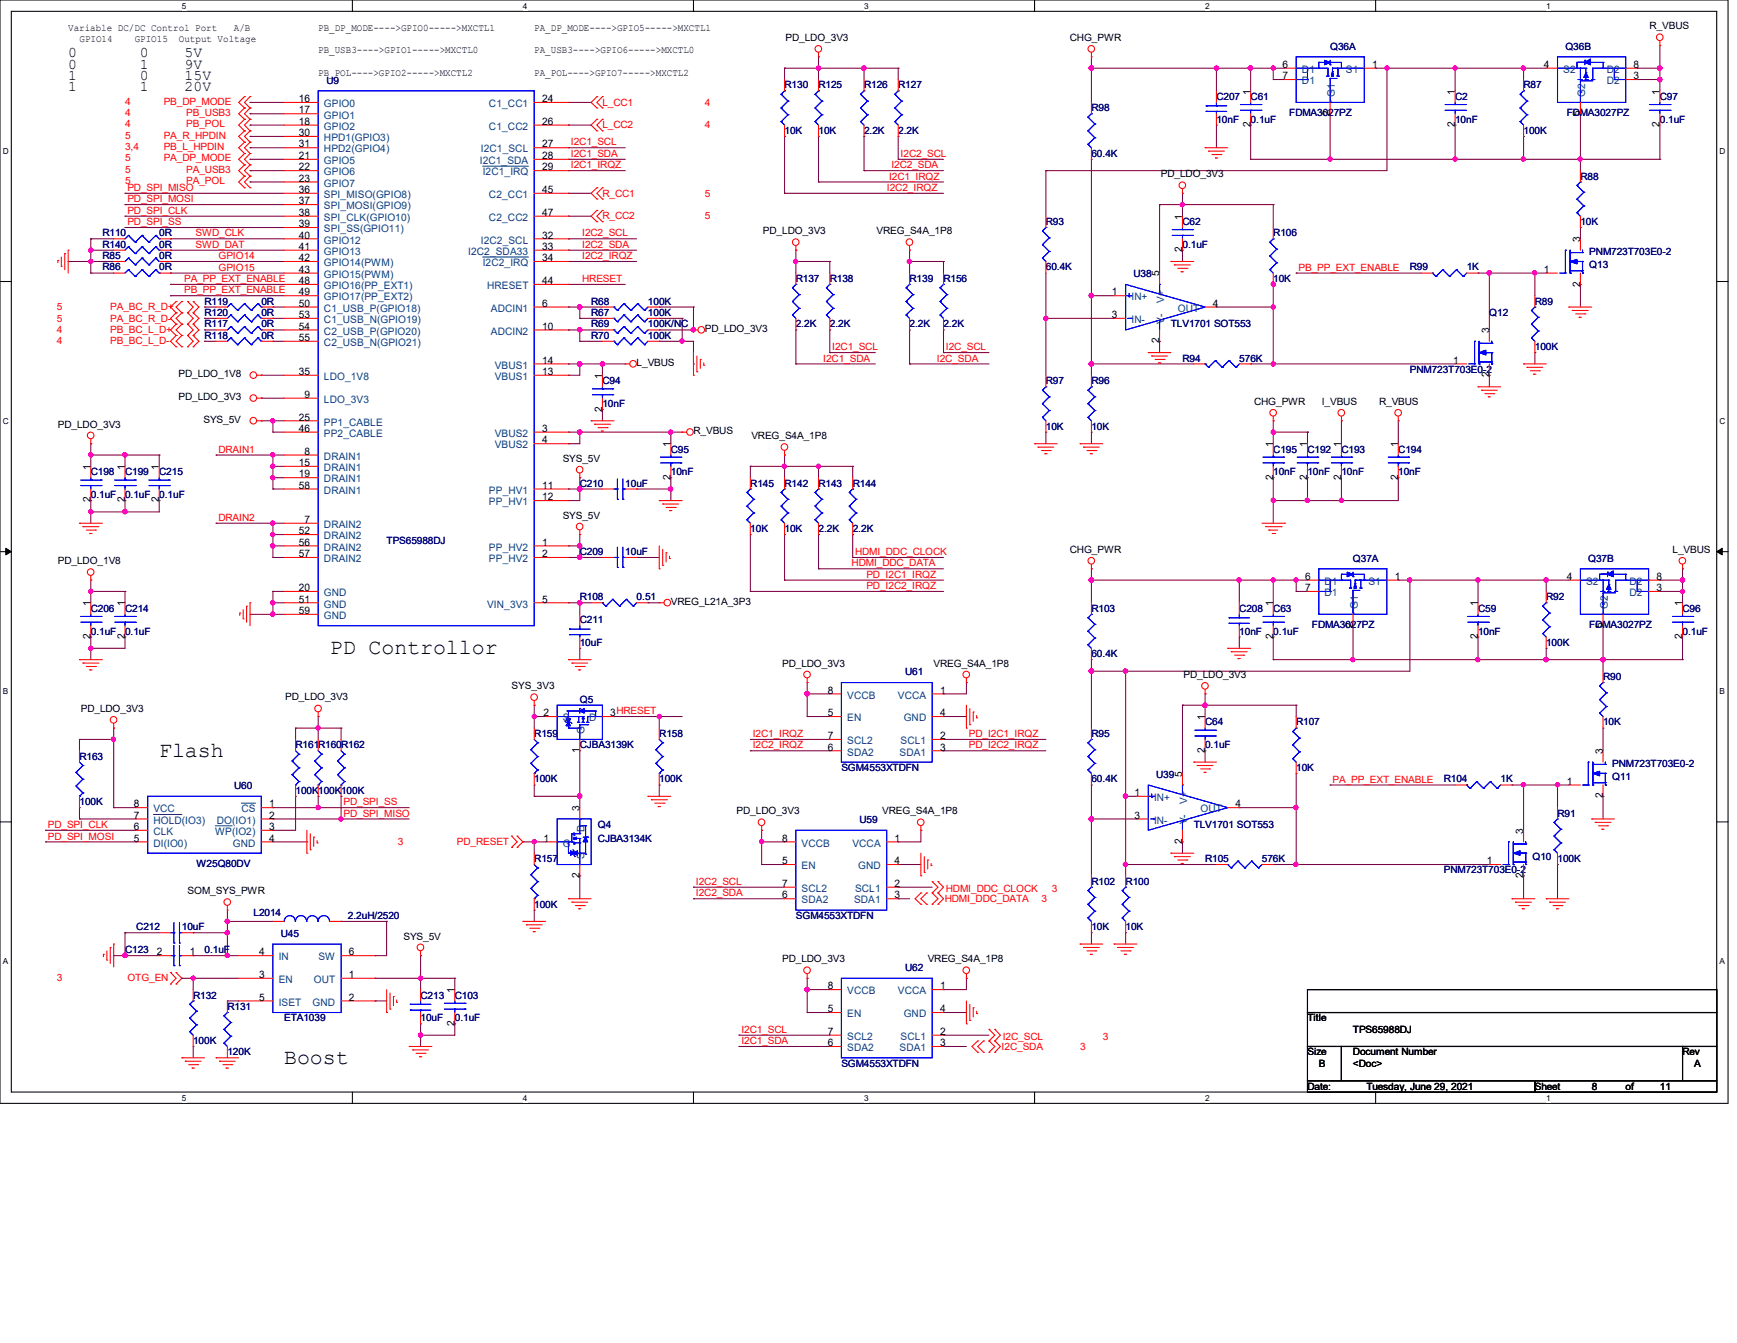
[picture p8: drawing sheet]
<svg xmlns="http://www.w3.org/2000/svg" width="279mm" height="216mm" viewBox="0 0 279 216" stroke-linecap="round" stroke-linejoin="round" font-family="sans-serif">
<defs><g id="words">
<g font-size="3.5">
<text x="53" y="105.2">PD Controllor</text>
<text x="25.6" y="121.6">Flash</text>
<text x="45.7" y="171">Boost</text>
</g>
<g font-size="2.4">
<text x="11" y="9.2">0</text>
<text x="11" y="11">0</text>
<text x="22.5" y="9.2">0</text>
<text x="22.5" y="11">1</text>
<text x="29.7" y="9.2">5V</text>
<text x="29.7" y="11">9V</text>
<text x="11" y="12.9">1</text>
<text x="11" y="14.7">1</text>
<text x="22.5" y="12.9">0</text>
<text x="22.5" y="14.7">1</text>
<text x="29.7" y="12.9">15V</text>
<text x="29.7" y="14.7">20V</text>
</g>
<g font-size="1.7">
<text x="206.3" y="10.9">6</text>
<text x="220.7" y="10.9">1</text>
<text x="248.3" y="10.9">4</text>
<text x="262.8" y="10.9">8</text>
<text x="48" y="16.4">16</text>
<text x="87.2" y="16.4">24</text>
<text x="201.1" y="15.2" transform="rotate(-90 201.1 15.2)">1</text>
<text x="206.3" y="12.7">7</text>
<text x="234" y="15.2" transform="rotate(-90 234 15.2)">1</text>
<text x="262.8" y="12.7">3</text>
<text x="267" y="15.2" transform="rotate(-90 267 15.2)">1</text>
<text x="48" y="18.2">17</text>
<text x="48" y="20.1">18</text>
<text x="48" y="21.9">30</text>
<text x="48" y="23.7">31</text>
<text x="87.2" y="20.1">26</text>
<text x="87.2" y="23.7">27</text>
<text x="201.1" y="20.4" transform="rotate(-90 201.1 20.4)">2</text>
<text x="213.9" y="18.6" transform="rotate(-90 213.9 18.6)">2</text>
<text x="234" y="20.4" transform="rotate(-90 234 20.4)">2</text>
<text x="254.2" y="18.6" transform="rotate(-90 254.2 18.6)">5</text>
<text x="267" y="20.4" transform="rotate(-90 267 20.4)">2</text>
<text x="48" y="25.6">21</text>
<text x="48" y="27.4">22</text>
<text x="48" y="29.2">23</text>
<text x="87.2" y="25.6">28</text>
<text x="87.2" y="27.4">29</text>
<text x="48" y="31">36</text>
<text x="48" y="32.9">37</text>
<text x="48" y="34.7">38</text>
<text x="87.2" y="31">45</text>
<text x="87.2" y="34.7">47</text>
<text x="190.2" y="35.3" transform="rotate(-90 190.2 35.3)">1</text>
<text x="48" y="36.5">39</text>
<text x="48" y="38.4">40</text>
<text x="48" y="40.2">41</text>
<text x="48" y="42">42</text>
<text x="87.2" y="38.4">32</text>
<text x="87.2" y="40.2">33</text>
<text x="87.2" y="42">34</text>
<text x="190.2" y="40.6" transform="rotate(-90 190.2 40.6)">2</text>
<text x="254.2" y="38.9" transform="rotate(-90 254.2 38.9)">3</text>
<text x="48" y="43.9">43</text>
<text x="48" y="45.7">48</text>
<text x="48" y="47.5">49</text>
<text x="87.2" y="45.7">44</text>
<text x="178.9" y="47.5">1</text>
<text x="186.5" y="44.4" transform="rotate(-90 186.5 44.4)">5</text>
<text x="248.3" y="43.9">1</text>
<text x="254.2" y="46.1" transform="rotate(-90 254.2 46.1)">2</text>
<text x="48" y="49.3">50</text>
<text x="48" y="51.1">53</text>
<text x="48" y="53">54</text>
<text x="87.2" y="49.3">6</text>
<text x="87.2" y="53">10</text>
<text x="178.9" y="51.1">3</text>
<text x="195.1" y="49.3">4</text>
<text x="239.5" y="53.6" transform="rotate(-90 239.5 53.6)">3</text>
<text x="48" y="54.8">55</text>
<text x="87.2" y="58.5">14</text>
<text x="186.5" y="55.2" transform="rotate(-90 186.5 55.2)">2</text>
<text x="233.7" y="58.5">1</text>
<text x="48" y="60.3">35</text>
<text x="49" y="64">9</text>
<text x="87.2" y="60.3">13</text>
<text x="96.9" y="60.9" transform="rotate(-90 96.9 60.9)">1</text>
<text x="239.5" y="60.7" transform="rotate(-90 239.5 60.7)">2</text>
<text x="48" y="67.6">25</text>
<text x="48" y="69.4">46</text>
<text x="87.2" y="69.4">3</text>
<text x="87.2" y="71.3">4</text>
<text x="96.9" y="66.2" transform="rotate(-90 96.9 66.2)">2</text>
<text x="107.9" y="71.9" transform="rotate(-90 107.9 71.9)">1</text>
<text x="204.8" y="71.9" transform="rotate(-90 204.8 71.9)">1</text>
<text x="210.3" y="71.9" transform="rotate(-90 210.3 71.9)">1</text>
<text x="215.7" y="71.9" transform="rotate(-90 215.7 71.9)">1</text>
<text x="224.9" y="71.9" transform="rotate(-90 224.9 71.9)">1</text>
<text x="14.6" y="75.5" transform="rotate(-90 14.6 75.5)">1</text>
<text x="20.1" y="75.5" transform="rotate(-90 20.1 75.5)">1</text>
<text x="25.6" y="75.5" transform="rotate(-90 25.6 75.5)">1</text>
<text x="48" y="74.9">15</text>
<text x="48" y="76.8">19</text>
<text x="49" y="73.1">8</text>
<text x="107.9" y="77.1" transform="rotate(-90 107.9 77.1)">2</text>
<text x="204.8" y="77.1" transform="rotate(-90 204.8 77.1)">2</text>
<text x="210.3" y="77.1" transform="rotate(-90 210.3 77.1)">2</text>
<text x="215.7" y="77.1" transform="rotate(-90 215.7 77.1)">2</text>
<text x="224.9" y="77.1" transform="rotate(-90 224.9 77.1)">2</text>
<text x="14.6" y="80.8" transform="rotate(-90 14.6 80.8)">2</text>
<text x="20.1" y="80.8" transform="rotate(-90 20.1 80.8)">2</text>
<text x="25.6" y="80.8" transform="rotate(-90 25.6 80.8)">2</text>
<text x="48" y="78.6">58</text>
<text x="87.2" y="78.6">11</text>
<text x="87.2" y="80.4">12</text>
<text x="48" y="85.9">52</text>
<text x="48" y="87.7">56</text>
<text x="48" y="89.6">57</text>
<text x="49" y="84.1">7</text>
<text x="87.2" y="87.7">1</text>
<text x="87.2" y="89.6">2</text>
<text x="48" y="95">20</text>
<text x="209.9" y="93.2">6</text>
<text x="209.9" y="95">7</text>
<text x="224.4" y="93.2">1</text>
<text x="252" y="93.2">4</text>
<text x="266.4" y="95">3</text>
<text x="266.4" y="93.2">8</text>
<text x="14.6" y="97.5" transform="rotate(-90 14.6 97.5)">1</text>
<text x="20.1" y="97.5" transform="rotate(-90 20.1 97.5)">1</text>
<text x="48" y="96.9">51</text>
<text x="48" y="98.7">59</text>
<text x="87.2" y="96.9">5</text>
<text x="204.8" y="97.5" transform="rotate(-90 204.8 97.5)">1</text>
<text x="217.6" y="100.9" transform="rotate(-90 217.6 100.9)">2</text>
<text x="237.7" y="97.5" transform="rotate(-90 237.7 97.5)">1</text>
<text x="257.8" y="100.9" transform="rotate(-90 257.8 100.9)">5</text>
<text x="270.6" y="97.5" transform="rotate(-90 270.6 97.5)">1</text>
<text x="14.6" y="102.7" transform="rotate(-90 14.6 102.7)">2</text>
<text x="20.1" y="102.7" transform="rotate(-90 20.1 102.7)">2</text>
<text x="204.8" y="102.7" transform="rotate(-90 204.8 102.7)">2</text>
<text x="237.7" y="102.7" transform="rotate(-90 237.7 102.7)">2</text>
<text x="270.6" y="102.7" transform="rotate(-90 270.6 102.7)">2</text>
<text x="133.1" y="111.5">8</text>
<text x="151.2" y="111.5">1</text>
<text x="87.4" y="115.1">2</text>
<text x="98.2" y="115.1">3HRESET</text>
<text x="133.1" y="118.8">7</text>
<text x="133.1" y="115.1">5</text>
<text x="151.2" y="115.1">4</text>
<text x="151.2" y="118.8">2</text>
<text x="193.8" y="115.8" transform="rotate(-90 193.8 115.8)">1</text>
<text x="93.2" y="121" transform="rotate(-90 93.2 121)">1</text>
<text x="133.1" y="120.7">6</text>
<text x="151.2" y="120.7">3</text>
<text x="190.2" y="124.9" transform="rotate(-90 190.2 124.9)">5</text>
<text x="193.8" y="121" transform="rotate(-90 193.8 121)">2</text>
<text x="257.8" y="121.2" transform="rotate(-90 257.8 121.2)">3</text>
<text x="21.5" y="131.6">7</text>
<text x="21.5" y="129.8">8</text>
<text x="43.3" y="129.8">1</text>
<text x="43.3" y="131.6">2</text>
<text x="93.2" y="130.4" transform="rotate(-90 93.2 130.4)">3</text>
<text x="182.5" y="128">1</text>
<text x="182.5" y="131.6">3</text>
<text x="198.8" y="129.8">4</text>
<text x="252" y="126.2">1</text>
<text x="257.8" y="128.4" transform="rotate(-90 257.8 128.4)">2</text>
<text x="21.5" y="135.3">5</text>
<text x="21.5" y="133.4">6</text>
<text x="43.3" y="133.4">3</text>
<text x="43.3" y="135.3">4</text>
<text x="87.4" y="135.3">1</text>
<text x="125.8" y="135.3">8</text>
<text x="143.9" y="135.3">1</text>
<text x="190.2" y="135.6" transform="rotate(-90 190.2 135.6)">2</text>
<text x="245" y="134.1" transform="rotate(-90 245 134.1)">3</text>
<text x="93.2" y="141.1" transform="rotate(-90 93.2 141.1)">2</text>
<text x="125.8" y="142.6">7</text>
<text x="125.8" y="138.9">5</text>
<text x="143.9" y="138.9">4</text>
<text x="143.9" y="142.6">2</text>
<text x="239.2" y="138.9">1</text>
<text x="245" y="141.1" transform="rotate(-90 245 141.1)">2</text>
<text x="125.8" y="144.4">6</text>
<text x="143.9" y="144.4">3</text>
<text x="25.2" y="153.6">2</text>
<text x="30.5" y="153.6">1</text>
<text x="41.7" y="153.6">4</text>
<text x="56.1" y="153.6">6</text>
<text x="41.7" y="157.2">3</text>
<text x="41.7" y="160.9">5</text>
<text x="56.1" y="157.2">1</text>
<text x="56.1" y="160.9">2</text>
<text x="73.1" y="159.6" transform="rotate(-90 73.1 159.6)">1</text>
<text x="133.1" y="159">8</text>
<text x="151.2" y="159">1</text>
<text x="73.1" y="164.9" transform="rotate(-90 73.1 164.9)">2</text>
<text x="133.1" y="166.4">7</text>
<text x="133.1" y="162.7">5</text>
<text x="151.2" y="162.7">4</text>
<text x="151.2" y="166.4">2</text>
<text x="133.1" y="168.2">6</text>
<text x="151.2" y="168.2">3</text>
</g>
<g font-size="1.7" fill="#004080">
<text x="209.4" y="11.7">D1</text>
<text x="216.5" y="11.7">S1</text>
<text x="251.5" y="11.7">S2</text>
<text x="258.4" y="11.7">D2</text>
<text x="52.1" y="17.2">GPIO0</text>
<text x="78.7" y="17.2">C1_CC1</text>
<text x="209.4" y="13.5">D1</text>
<text x="214.7" y="15.5" transform="rotate(-90 214.7 15.5)">G1</text>
<text x="255" y="15.5" transform="rotate(-90 255 15.5)">G2</text>
<text x="258.4" y="13.5">D2</text>
<text x="52.1" y="19.1">GPIO1</text>
<text x="52.1" y="20.9">GPIO2</text>
<text x="52.1" y="22.7">HPD1(GPIO3)</text>
<text x="78.7" y="20.9">C1_CC2</text>
<text x="52.1" y="24.5">HPD2(GPIO4)</text>
<text x="52.1" y="26.4">GPIO5</text>
<text x="52.1" y="28.2">GPIO6</text>
<text x="77.2" y="26.4">I2C1_SDA</text>
<text x="77.3" y="24.5">I2C1_SCL</text>
<text x="77.6" y="28.2">I2C1_IRQ</text>
<text x="52.1" y="30">GPIO7</text>
<text x="52.1" y="31.8">SPI_MISO(GPIO8)</text>
<text x="52.1" y="33.7">SPI_MOSI(GPIO9)</text>
<text x="52.1" y="35.5">SPI_CLK(GPIO10)</text>
<text x="78.7" y="31.8">C2_CC1</text>
<text x="78.7" y="35.5">C2_CC2</text>
<text x="52.1" y="37.3">SPI_SS(GPIO11)</text>
<text x="52.1" y="39.2">GPIO12</text>
<text x="52.1" y="41">GPIO13</text>
<text x="75.3" y="41">I2C2_SDA33</text>
<text x="77.3" y="39.2">I2C2_SCL</text>
<text x="52.1" y="42.8">GPIO14(PWM)</text>
<text x="52.1" y="44.7">GPIO15(PWM)</text>
<text x="52.1" y="46.5">GPIO16(PP_EXT1)</text>
<text x="77.6" y="42.8">I2C2_IRQ</text>
<text x="78.4" y="46.5">HRESET</text>
<text x="52.1" y="48.3">GPIO17(PP_EXT2)</text>
<text x="52.1" y="50.1">C1_USB_P(GPIO18)</text>
<text x="52.1" y="51.9">C1_USB_N(GPIO19)</text>
<text x="52.1" y="53.8">C2_USB_P(GPIO20)</text>
<text x="79" y="50.1">ADCIN1</text>
<text x="79" y="53.8">ADCIN2</text>
<text x="182" y="48.3">IN+</text>
<text x="182" y="51.9">IN-</text>
<text x="187.3" y="52.1" transform="rotate(-90 187.3 52.1)">V-</text>
<text x="187.3" y="48.7" transform="rotate(-90 187.3 48.7)">V+</text>
<text x="189.5" y="50.1">OUT</text>
<text x="52.1" y="55.6">C2_USB_N(GPIO21)</text>
<text x="79.6" y="59.3">VBUS1</text>
<text x="52.1" y="61.1">LDO_1V8</text>
<text x="52.1" y="64.8">LDO_3V3</text>
<text x="79.6" y="61.1">VBUS1</text>
<text x="52.1" y="68.4">PP1_CABLE</text>
<text x="52.1" y="70.2">PP2_CABLE</text>
<text x="79.6" y="70.2">VBUS2</text>
<text x="52.1" y="73.9">DRAIN1</text>
<text x="52.1" y="75.7">DRAIN1</text>
<text x="52.1" y="77.6">DRAIN1</text>
<text x="79.6" y="72.1">VBUS2</text>
<text x="52.1" y="79.4">DRAIN1</text>
<text x="78.7" y="79.4">PP_HV1</text>
<text x="78.7" y="81.2">PP_HV1</text>
<text x="52.1" y="84.9">DRAIN2</text>
<text x="52.1" y="86.7">DRAIN2</text>
<text x="52.1" y="88.5">DRAIN2</text>
<text x="78.7" y="88.5">PP_HV2</text>
<text x="52.1" y="95.8">GND</text>
<text x="52.1" y="90.4">DRAIN2</text>
<text x="78.7" y="90.4">PP_HV2</text>
<text x="213.1" y="94">D1</text>
<text x="213.1" y="95.8">D1</text>
<text x="220.1" y="94">S1</text>
<text x="255.1" y="94">S2</text>
<text x="262.1" y="95.8">D2</text>
<text x="262.1" y="94">D2</text>
<text x="52.1" y="97.7">GND</text>
<text x="52.1" y="99.5">GND</text>
<text x="78.4" y="97.7">VIN_3V3</text>
<text x="218.4" y="97.8" transform="rotate(-90 218.4 97.8)">G1</text>
<text x="258.6" y="97.8" transform="rotate(-90 258.6 97.8)">G2</text>
<text x="136.3" y="112.3">VCCB</text>
<text x="144.4" y="112.3">VCCA</text>
<text x="90.5" y="116">S</text>
<text x="94" y="117.9" transform="rotate(-90 94 117.9)">G</text>
<text x="94.8" y="116">D</text>
<text x="136.3" y="119.6">SCL2</text>
<text x="136.3" y="116">EN</text>
<text x="144.9" y="119.6">SCL1</text>
<text x="145.4" y="116">GND</text>
<text x="136.3" y="121.5">SDA2</text>
<text x="144.7" y="121.5">SDA1</text>
<text x="24.7" y="130.6">VCC</text>
<text x="38.8" y="130.6">CS</text>
<text x="185.6" y="128.8">IN+</text>
<text x="191" y="129.2" transform="rotate(-90 191 129.2)">V+</text>
<text x="193.1" y="130.6">OUT</text>
<text x="24.7" y="136.1">DI(IO0)</text>
<text x="24.7" y="134.2">CLK</text>
<text x="24.7" y="132.4">HOLD(IO3)</text>
<text x="34.6" y="134.2">WP(IO2)</text>
<text x="34.9" y="132.4">DO(IO1)</text>
<text x="37.5" y="136.1">GND</text>
<text x="90.5" y="136.1">G</text>
<text x="94" y="133.8" transform="rotate(-90 94 133.8)">D</text>
<text x="128.9" y="136.1">VCCB</text>
<text x="137.1" y="136.1">VCCA</text>
<text x="185.6" y="132.4">IN-</text>
<text x="191" y="132.5" transform="rotate(-90 191 132.5)">V-</text>
<text x="94" y="138" transform="rotate(-90 94 138)">S</text>
<text x="128.9" y="143.4">SCL2</text>
<text x="128.9" y="139.7">EN</text>
<text x="137.5" y="143.4">SCL1</text>
<text x="138" y="139.7">GND</text>
<text x="128.9" y="145.2">SDA2</text>
<text x="137.4" y="145.2">SDA1</text>
<text x="44.8" y="154.4">IN</text>
<text x="51.2" y="154.4">SW</text>
<text x="44.8" y="158">EN</text>
<text x="44.8" y="161.7">ISET</text>
<text x="50.3" y="161.7">GND</text>
<text x="50.5" y="158">OUT</text>
<text x="136.3" y="159.9">VCCB</text>
<text x="144.4" y="159.9">VCCA</text>
<text x="136.3" y="167.2">SCL2</text>
<text x="136.3" y="163.5">EN</text>
<text x="144.9" y="167.2">SCL1</text>
<text x="145.4" y="163.5">GND</text>
<text x="136.3" y="169">SDA2</text>
<text x="144.7" y="169">SDA1</text>
</g>
<g font-size="1.6">
<text x="11" y="4.9">Variable DC/DC Control Port</text>
<text x="37.6" y="4.9">A/B</text>
<text x="51.2" y="4.9">PB_DP_MODE----&gt;GPIO0-----&gt;MXCTL1</text>
<text x="85.9" y="4.9">PA_DP_MODE----&gt;GPIO5-----&gt;MXCTL1</text>
<text x="265.3" y="4.7">R_VBUS</text>
<text x="12.8" y="6.7">GPIO14</text>
<text x="21.7" y="6.7">GPIO15</text>
<text x="28.8" y="6.7">Output Voltage</text>
<text x="51.2" y="8.6">PB_USB3----&gt;GPIO1-----&gt;MXCTL0</text>
<text x="85.9" y="8.6">PA_USB3----&gt;GPIO6-----&gt;MXCTL0</text>
<text x="126.4" y="6.6">PD_LDO_3V3</text>
<text x="172.1" y="6.6">CHG_PWR</text>
<text x="51.2" y="12.2">PB_POL----&gt;GPIO2-----&gt;MXCTL2</text>
<text x="85.9" y="12.2">PA_POL----&gt;GPIO7-----&gt;MXCTL2</text>
<text x="186.7" y="28.5">PD_LDO_3V3</text>
<text x="122.7" y="37.6">PD_LDO_3V3</text>
<text x="141" y="37.6">VREG_S4A_1P8</text>
<text x="113.4" y="53.4">PD_LDO_3V3</text>
<text x="102.4" y="58.8">L_VBUS</text>
<text x="28.7" y="64.3">PD_LDO_3V3</text>
<text x="28.7" y="60.7">PD_LDO_1V8</text>
<text x="201.7" y="65.1">CHG_PWR</text>
<text x="212.7" y="65.1">l_VBUS</text>
<text x="221.8" y="65.1">R_VBUS</text>
<text x="9.3" y="68.8">PD_LDO_3V3</text>
<text x="32.7" y="68">SYS_5V</text>
<text x="111.5" y="69.8">R_VBUS</text>
<text x="120.9" y="70.6">VREG_S4A_1P8</text>
<text x="90.5" y="74.2">SYS_5V</text>
<text x="90.5" y="83.4">SYS_5V</text>
<text x="172.1" y="88.9">CHG_PWR</text>
<text x="269" y="88.9">L_VBUS</text>
<text x="9.3" y="90.7">PD_LDO_1V8</text>
<text x="107.9" y="97.2">VREG_L21A_3P3</text>
<text x="125.8" y="107.1">PD_LDO_3V3</text>
<text x="150.2" y="107.1">VREG_S4A_1P8</text>
<text x="45.9" y="112.6">PD_LDO_3V3</text>
<text x="82.3" y="110.8">SYS_3V3</text>
<text x="190.4" y="109">PD_LDO_3V3</text>
<text x="13" y="114.5">PD_LDO_3V3</text>
<text x="118.5" y="130.9">PD_LDO_3V3</text>
<text x="141.9" y="130.9">VREG_S4A_1P8</text>
<text x="30.2" y="143.7">SOM_SYS_PWR</text>
<text x="64.9" y="151">SYS_5V</text>
<text x="125.8" y="154.7">PD_LDO_3V3</text>
<text x="149.2" y="154.7">VREG_S4A_1P8</text>
<text x="210.3" y="164.2">Title</text>
<text x="217.6" y="166">TPS65988DJ</text>
<text x="210.3" y="169.7">Size</text>
<text x="212.1" y="171.5">B</text>
<text x="217.6" y="169.7">Document Number</text>
<text x="217.6" y="171.5">&lt;Doc&gt;</text>
<text x="270.6" y="169.7">Rev</text>
<text x="272.5" y="171.5">A</text>
<text x="210.3" y="175.2">Date:</text>
<text x="219.8" y="175.2">Tuesday, June 29, 2021</text>
<text x="246.9" y="175.2">Sheet</text>
<text x="256" y="175.2">8</text>
<text x="261.5" y="175.2">of</text>
<text x="267" y="175.2">11</text>
</g>
<g font-size="1.6" fill="#000080">
<text x="213.9" y="8">Q36A</text>
<text x="251.8" y="8">Q36B</text>
<text x="52.5" y="13.5">U9</text>
<text x="126.2" y="14.2">R130</text>
<text x="131.7" y="14.2">R125</text>
<text x="139" y="14.2">R126</text>
<text x="144.5" y="14.2">R127</text>
<text x="175.6" y="17.9">R98</text>
<text x="195.7" y="16">C207</text>
<text x="201.2" y="16">C61</text>
<text x="234.1" y="16">C2</text>
<text x="245.1" y="14.2">R87</text>
<text x="267" y="16">C97</text>
<text x="126.2" y="21.5">10K</text>
<text x="131.7" y="21.5">10K</text>
<text x="139" y="21.5">2.2K</text>
<text x="144.5" y="21.5">2.2K</text>
<text x="195.7" y="19.7">10nF</text>
<text x="201.2" y="19.7">0.1uF</text>
<text x="207.4" y="18.6">FDMA3027PZ</text>
<text x="234.1" y="19.7">10nF</text>
<text x="245.1" y="21.5">100K</text>
<text x="252" y="18.6">FDMA3027PZ</text>
<text x="267" y="19.7">0.1uF</text>
<text x="175.6" y="25.2">60.4K</text>
<text x="254.2" y="28.9">R88</text>
<text x="16.5" y="38">R110</text>
<text x="16.5" y="41.7">R85</text>
<text x="16.5" y="39.8">R140</text>
<text x="25.6" y="38">0R</text>
<text x="25.6" y="39.8">0R</text>
<text x="25.6" y="41.7">0R</text>
<text x="168.2" y="36.2">R93</text>
<text x="190.2" y="36.2">C62</text>
<text x="190.2" y="39.8">0.1uF</text>
<text x="204.8" y="38">R106</text>
<text x="254.2" y="36.2">10K</text>
<text x="255.6" y="40.9">PNM723T703E0-2</text>
<text x="16.5" y="43.5">R86</text>
<text x="25.6" y="43.5">0R</text>
<text x="128" y="45.3">R137</text>
<text x="133.5" y="45.3">R138</text>
<text x="146.3" y="45.3">R139</text>
<text x="151.8" y="45.3">R156</text>
<text x="168.2" y="43.5">60.4K</text>
<text x="182.3" y="44.6">U38</text>
<text x="204.8" y="45.3">10K</text>
<text x="226.8" y="43.5">R99</text>
<text x="235.9" y="43.5">1K</text>
<text x="255.6" y="43.1">Q13</text>
<text x="32.9" y="52.6">R117</text>
<text x="32.9" y="50.8">R120</text>
<text x="32.9" y="49">R119</text>
<text x="42" y="52.6">0R</text>
<text x="42" y="50.8">0R</text>
<text x="42" y="49">0R</text>
<text x="95.1" y="50.8">R67</text>
<text x="95.1" y="49">R68</text>
<text x="95.1" y="52.6">R69</text>
<text x="104.2" y="50.8">100K</text>
<text x="104.2" y="49">100K</text>
<text x="104.2" y="52.6">100K/NC</text>
<text x="128" y="52.6">2.2K</text>
<text x="133.5" y="52.6">2.2K</text>
<text x="146.3" y="52.6">2.2K</text>
<text x="151.8" y="52.6">2.2K</text>
<text x="188.3" y="52.6">TLV1701 SOT553</text>
<text x="239.6" y="50.8">Q12</text>
<text x="246.9" y="49">R89</text>
<text x="32.9" y="54.5">R118</text>
<text x="42" y="54.5">0R</text>
<text x="95.1" y="54.5">R70</text>
<text x="104.2" y="54.5">100K</text>
<text x="190.2" y="58.1">R94</text>
<text x="199.3" y="58.1">576K</text>
<text x="226.8" y="59.9">PNM723T703E0-2</text>
<text x="246.9" y="56.3">100K</text>
<text x="96.9" y="61.8">C94</text>
<text x="96.9" y="65.4">10nF</text>
<text x="168.2" y="61.8">R97</text>
<text x="175.6" y="61.8">R96</text>
<text x="168.2" y="69.1">10K</text>
<text x="175.6" y="69.1">10K</text>
<text x="14.6" y="76.4">C198</text>
<text x="20.1" y="76.4">C199</text>
<text x="25.6" y="76.4">C215</text>
<text x="107.9" y="72.8">C95</text>
<text x="107.9" y="76.4">10nF</text>
<text x="204.8" y="72.8">C195</text>
<text x="204.8" y="76.4">10nF</text>
<text x="210.3" y="72.8">C192</text>
<text x="210.3" y="76.4">10nF</text>
<text x="215.8" y="72.8">C193</text>
<text x="215.8" y="76.4">10nF</text>
<text x="224.9" y="72.8">C194</text>
<text x="224.9" y="76.4">10nF</text>
<text x="14.6" y="80.1">0.1uF</text>
<text x="20.1" y="80.1">0.1uF</text>
<text x="25.6" y="80.1">0.1uF</text>
<text x="93.3" y="78.2">C210</text>
<text x="100.6" y="78.2">10uF</text>
<text x="120.7" y="78.2">R145</text>
<text x="126.2" y="78.2">R142</text>
<text x="131.7" y="78.2">R143</text>
<text x="137.2" y="78.2">R144</text>
<text x="62.2" y="87.4">TPS65988DJ</text>
<text x="93.3" y="89.2">C209</text>
<text x="100.6" y="89.2">10uF</text>
<text x="120.7" y="85.6">10K</text>
<text x="126.2" y="85.6">10K</text>
<text x="131.7" y="85.6">2.2K</text>
<text x="137.2" y="85.6">2.2K</text>
<text x="217.6" y="90.3">Q37A</text>
<text x="255.5" y="90.3">Q37B</text>
<text x="14.6" y="98.3">C206</text>
<text x="20.1" y="98.3">C214</text>
<text x="93.3" y="100.2">C211</text>
<text x="93.3" y="96.5">R108</text>
<text x="102.4" y="96.5">0.51</text>
<text x="175.6" y="98.3">R103</text>
<text x="199.3" y="98.3">C208</text>
<text x="204.8" y="98.3">C63</text>
<text x="211" y="100.9">FDMA3027PZ</text>
<text x="237.7" y="98.3">C59</text>
<text x="248.7" y="96.5">R92</text>
<text x="255.6" y="100.9">FDMA3027PZ</text>
<text x="270.6" y="98.3">C96</text>
<text x="14.6" y="102">0.1uF</text>
<text x="20.1" y="102">0.1uF</text>
<text x="93.3" y="103.8">10uF</text>
<text x="175.6" y="105.7">60.4K</text>
<text x="199.3" y="102">10nF</text>
<text x="204.8" y="102">0.1uF</text>
<text x="237.7" y="102">10nF</text>
<text x="248.7" y="103.8">100K</text>
<text x="270.6" y="102">0.1uF</text>
<text x="93.3" y="113">Q5</text>
<text x="145.6" y="108.6">U61</text>
<text x="257.8" y="109.3">R90</text>
<text x="85.9" y="118.5">R159</text>
<text x="106" y="118.5">R158</text>
<text x="175.6" y="118.5">R95</text>
<text x="193.8" y="116.6">C64</text>
<text x="208.5" y="116.6">R107</text>
<text x="257.8" y="116.6">10K</text>
<text x="12.8" y="122.1">R163</text>
<text x="47.5" y="120.3">R161R160R162</text>
<text x="85.9" y="125.8">100K</text>
<text x="93.3" y="120.3">CJBA3139K</text>
<text x="106" y="125.8">100K</text>
<text x="135.3" y="124">SGM4553XTDFN</text>
<text x="175.6" y="125.8">60.4K</text>
<text x="186" y="125.1">U39</text>
<text x="193.8" y="120.3">0.1uF</text>
<text x="208.5" y="124">10K</text>
<text x="232.2" y="125.8">R104</text>
<text x="241.4" y="125.8">1K</text>
<text x="259.3" y="125.4">Q11</text>
<text x="259.3" y="123.2">PNM723T703E0-2</text>
<text x="12.8" y="129.5">100K</text>
<text x="37.7" y="126.9">U60</text>
<text x="47.5" y="127.6">100K100K100K</text>
<text x="250.5" y="131.3">R91</text>
<text x="96.2" y="133.1">Q4</text>
<text x="96.2" y="135.3">CJBA3134K</text>
<text x="138.3" y="132.4">U59</text>
<text x="192" y="133.1">TLV1701 SOT553</text>
<text x="31.6" y="139.3">W25Q80DV</text>
<text x="85.9" y="138.6">R157</text>
<text x="175.6" y="142.2">R102</text>
<text x="181.1" y="142.2">R100</text>
<text x="193.8" y="138.6">R105</text>
<text x="203" y="138.6">576K</text>
<text x="232.2" y="140.4">PNM723T703E0-2</text>
<text x="246.5" y="138.2">Q10</text>
<text x="250.5" y="138.6">100K</text>
<text x="21.9" y="149.6">C212</text>
<text x="29.2" y="149.6">10uF</text>
<text x="40.8" y="147.2">L2014</text>
<text x="56" y="147.7">2.2uH/2520</text>
<text x="85.9" y="145.9">100K</text>
<text x="128" y="147.7">SGM4553XTDFN</text>
<text x="175.6" y="149.6">10K</text>
<text x="181.1" y="149.6">10K</text>
<text x="20.1" y="153.2">C123</text>
<text x="32.9" y="153.2">0.1uF</text>
<text x="45.2" y="150.7">U45</text>
<text x="31.1" y="160.5">R132</text>
<text x="67.6" y="160.5">C213</text>
<text x="73.2" y="160.5">C103</text>
<text x="145.6" y="156.2">U62</text>
<text x="31.1" y="167.9">100K</text>
<text x="36.6" y="162.4">R131</text>
<text x="45.7" y="164.2">ETA1039</text>
<text x="67.6" y="164.2">10uF</text>
<text x="73.2" y="164.2">0.1uF</text>
<text x="36.6" y="169.7">120K</text>
<text x="135.3" y="171.5">SGM4553XTDFN</text>
</g>
<g font-size="1.6" fill="#f00">
<text x="20.1" y="16.8">4</text>
<text x="26.3" y="16.8">PB_DP_MODE</text>
<text x="96.9" y="17">L_CC1</text>
<text x="113.4" y="17">4</text>
<text x="20.1" y="22.3">5</text>
<text x="20.1" y="18.6">4</text>
<text x="20.1" y="20.4">4</text>
<text x="26.3" y="22.3">PA_R_HPDIN</text>
<text x="30" y="18.6">PB_USB3</text>
<text x="30" y="20.4">PB_POL</text>
<text x="91.8" y="23.4">I2C1_SCL</text>
<text x="96.9" y="20.6">L_CC2</text>
<text x="113.4" y="20.6">4</text>
<text x="20.1" y="24.1">3,4</text>
<text x="20.1" y="27.8">5</text>
<text x="20.1" y="29.6">5</text>
<text x="20.1" y="26">5</text>
<text x="26.3" y="24.1">PB_L_HPDIN</text>
<text x="26.3" y="26">PA_DP_MODE</text>
<text x="30" y="27.8">PA_USB3</text>
<text x="30" y="29.6">PA_POL</text>
<text x="91.8" y="25.2">I2C1_SDA</text>
<text x="91.8" y="27.1">I2C1_IRQZ</text>
<text x="143" y="28.9">I2C1_IRQZ</text>
<text x="143.4" y="27.1">I2C2_SDA</text>
<text x="144.9" y="25.2">I2C2_SCL</text>
<text x="20.5" y="30.7">PD_SPI_MISO</text>
<text x="20.5" y="32.5">PD_SPI_MOSI</text>
<text x="20.5" y="34.4">PD_SPI_CLK</text>
<text x="96.9" y="31.6">R_CC1</text>
<text x="96.9" y="35.3">R_CC2</text>
<text x="113.4" y="31.6">5</text>
<text x="113.4" y="35.3">5</text>
<text x="142.7" y="30.7">I2C2_IRQZ</text>
<text x="20.5" y="36.2">PD_SPI_SS</text>
<text x="31.5" y="38">SWD_CLK</text>
<text x="31.5" y="39.8">SWD_DAT</text>
<text x="35.1" y="41.7">GPIO14</text>
<text x="93.6" y="38">I2C2_SCL</text>
<text x="93.6" y="39.8">I2C2_SDA</text>
<text x="93.6" y="41.7">I2C2_IRQZ</text>
<text x="29.6" y="45.3">PA_PP_EXT_ENABLE</text>
<text x="29.6" y="47.2">PB_PP_EXT_ENABLE</text>
<text x="35.1" y="43.5">GPIO15</text>
<text x="93.6" y="45.3">HRESET</text>
<text x="208.9" y="43.5">PB_PP_EXT_ENABLE</text>
<text x="9.1" y="53.6">4</text>
<text x="9.1" y="49.9">5</text>
<text x="9.1" y="51.7">5</text>
<text x="17.7" y="53.6">PB_BC_L_D+</text>
<text x="17.7" y="49.9">PA_BC_R_D+</text>
<text x="17.7" y="51.7">PA_BC_R_D-</text>
<text x="9.1" y="55.4">4</text>
<text x="17.7" y="55.4">PB_BC_L_D-</text>
<text x="132.4" y="58.1">I2C1_SDA</text>
<text x="133.9" y="56.3">I2C1_SCL</text>
<text x="150.7" y="58.1">I2C_SDA</text>
<text x="152.1" y="56.3">I2C_SCL</text>
<text x="35.1" y="72.8">DRAIN1</text>
<text x="35.1" y="83.7">DRAIN2</text>
<text x="137.5" y="89.2">HDMI_DDC_CLOCK</text>
<text x="137" y="91.1">HDMI_DDC_DATA</text>
<text x="139.4" y="92.9">PD_I2C1_IRQZ</text>
<text x="139.4" y="94.7">PD_I2C2_IRQZ</text>
<text x="121.1" y="118.5">I2C1_IRQZ</text>
<text x="155.8" y="118.5">PD_I2C1_IRQZ</text>
<text x="121.1" y="120.3">I2C2_IRQZ</text>
<text x="155.8" y="120.3">PD_I2C2_IRQZ</text>
<text x="214.3" y="125.8">PA_PP_EXT_ENABLE</text>
<text x="55.2" y="129.5">PD_SPI_SS</text>
<text x="55.2" y="131.3">PD_SPI_MISO</text>
<text x="7.7" y="135">PD_SPI_MOSI</text>
<text x="7.7" y="133.1">PD_SPI_CLK</text>
<text x="64" y="135.8">3</text>
<text x="73.5" y="135.8">PD_RESET</text>
<text x="111.9" y="142.2">I2C2_SCL</text>
<text x="152.1" y="143.3">HDMI_DDC_CLOCK</text>
<text x="169.2" y="143.3">3</text>
<text x="111.9" y="144.1">I2C2_SDA</text>
<text x="152" y="145">HDMI_DDC_DATA</text>
<text x="167.5" y="145">3</text>
<text x="9.1" y="157.8">3</text>
<text x="20.5" y="157.8">OTG_EN</text>
<text x="119.3" y="166">I2C1_SCL</text>
<text x="119.3" y="167.9">I2C1_SDA</text>
<text x="161.3" y="167.1">I2C_SCL</text>
<text x="177.4" y="167.1">3</text>
<text x="161.1" y="168.8">I2C_SDA</text>
<text x="173.7" y="168.8">3</text>
</g>
<g font-size="1.3">
<text x="29.3" y="1.4">5</text>
<text x="84.1" y="1.4">4</text>
<text x="139" y="1.4">3</text>
<text x="193.8" y="1.4">2</text>
<text x="248.7" y="1.4">1</text>
<text x=".5" y="24.7">D</text>
<text x="276.6" y="24.7">D</text>
<text x=".5" y="68.2">C</text>
<text x="276.6" y="68.2">C</text>
<text x=".5" y="111.6">B</text>
<text x="276.6" y="111.6">B</text>
<text x=".5" y="155">A</text>
<text x="276.6" y="155">A</text>
<text x="29.3" y="177">5</text>
<text x="84.1" y="177">4</text>
<text x="139" y="177">3</text>
<text x="193.8" y="177">2</text>
<text x="248.7" y="177">1</text>
</g>
</g></defs>
<path d="M0 0h278v177.4h-278zM1.8 1.8h274.3v173.8h-274.3z" fill="none" stroke="#000" stroke-width=".17"/>
<g fill="#fff">
<path d="M29.3 .2h.7v1.5h-.7z"/>
<path d="M29.3 175.8h.7v1.4h-.7z"/>
</g>
<path d="M56.7 0v1.8M56.7 175.6v1.8" fill="none" stroke="#000" stroke-width=".17"/>
<g fill="#fff">
<path d="M84.1 .2h.7v1.5h-.7z"/>
<path d="M84.1 175.8h.7v1.4h-.7z"/>
</g>
<path d="M111.5 0v1.8M111.5 175.6v1.8" fill="none" stroke="#000" stroke-width=".17"/>
<g fill="#fff">
<path d="M139 .2h.7v1.5h-.7z"/>
<path d="M139 175.8h.7v1.4h-.7z"/>
</g>
<path d="M166.4 0v1.8M166.4 175.6v1.8" fill="none" stroke="#000" stroke-width=".17"/>
<g fill="#fff">
<path d="M193.8 .2h.8v1.5h-.8z"/>
<path d="M193.8 175.8h.8v1.4h-.8z"/>
</g>
<path d="M221.3 0v1.8M221.3 175.6v1.8" fill="none" stroke="#000" stroke-width=".17"/>
<g fill="#fff">
<path d="M248.7 .2h.7v1.5h-.7z"/>
<path d="M248.7 175.8h.7v1.4h-.7z"/>
<path d="M.5 23.5h.9v1.5h-.9z"/>
<path d="M276.6 23.5h.9v1.5h-.9z"/>
<path d="M.5 67h.9v1.5h-.9z"/>
<path d="M276.6 67h.9v1.5h-.9z"/>
</g>
<path d="M0 45.3h1.8M276.1 45.3h1.9" fill="none" stroke="#000" stroke-width=".17"/>
<g fill="#fff">
<path d="M.5 110.4h.8v1.5h-.8z"/>
<path d="M276.6 110.4h.9v1.5h-.9z"/>
</g>
<path d="M0 88.7h1.8M276.1 88.7h1.9" fill="none" stroke="#000" stroke-width=".17"/>
<path d="M.9 88.1l.9 .6-.9 .5zM276.1 88.7l.9-.6v1.1z" fill="#000" stroke="#000" stroke-width=".16"/>
<g fill="#fff">
<path d="M.5 153.8h.8v1.5h-.8z"/>
<path d="M276.6 153.8h.9v1.5h-.9z"/>
</g>
<path d="M0 132.1h1.8M276.1 132.1h1.9M210.3 159.1h65.8v3.7h-65.8zM210.3 162.8h65.8v5.4h-65.8zM210.3 168.2h5.5v5.5h-5.5zM210.3 173.7h36.6v1.9h-36.6zM215.8 168.2h54.8v5.5h-54.8zM246.9 173.7h29.2v1.9h-29.2zM270.6 168.2h5.5v5.5h-5.5z" fill="none" stroke="#000" stroke-width=".17"/>
<g fill="none" stroke="#800040" stroke-width=".17">
<path d="M40.2 18.3h.1M40.2 16.5h.1M40.2 16.5h5.5M40.2 18.3h5.5M91.4 16.5h.1M91.4 16.5h3.7M126.2 11h.1M126.2 11h18.3M126.2 11v1.8M131.7 11h.1M131.7 9.1h.1M131.7 9.1v3.7"/>
<path d="M139 11h.1M139 11v1.8M144.5 11h.1M144.5 11v1.8M175.6 11h.1M175.6 11h31M175.6 9.1v7.4M195.7 11h.1M195.7 11v3.6M201.2 11h.1M201.2 11v3.6M204.8 11h.1"/>
<path d="M204.8 12.8h.1M204.8 12.8h1.8M204.8 11v1.8M214 18.3h.1M214 18.3v7.3M221.3 11h.1M221.3 11h27.4M223.1 11h.1M223.1 11v16.4h-54.9M234.1 11h.1M234.1 11v3.6M245.1 11h.1"/>
<path d="M245.1 11v1.8M254.2 18.3h.1M254.2 18.3v9.1M263.4 11h.1M263.4 12.8h.1M263.4 11h3.6M263.4 12.8h3.6M267 11h.1M267 12.8h.1M267 7.3v7.3M14.6 38.4h.1M14.6 38.4h3.7"/>
<path d="M14.6 38.4v5.5M20.1 31.1h.1M20.1 32.9h.1M20.1 34.8h.1M20.1 36.6h.1M20.1 31.1h25.6M20.1 34.8h25.6M20.1 32.9h25.6M20.1 36.6h25.6M27.4 38.4h.1M27.4 38.4h18.3M40.2 27.4h.1"/>
<path d="M40.2 29.3h.1M40.2 20.1h.1M40.2 21.9h.1M40.2 23.7h.1M40.2 25.6h.1M40.2 23.7h5.5M40.2 25.6h5.5M40.2 20.1h5.5M40.2 27.4h5.5M40.2 29.3h5.5M40.2 21.9h5.5M91.4 23.7h.1"/>
<path d="M91.4 25.6h.1M91.4 31.1h.1M91.4 34.8h.1M91.4 20.1h.1M91.4 38.4h.1M91.4 27.4h.1M91.4 23.7h9.2M91.4 25.6h9.2M91.4 31.1h3.7M91.4 34.8h3.7M91.4 20.1h3.7M91.4 38.4h11"/>
<path d="M91.4 27.4h9.2M126.2 21.9h.1M126.2 31.1h.1M126.2 31.1h25.6M126.2 21.9v9.2M131.7 21.9h.1M131.7 29.3h.1M131.7 21.9v7.4M131.7 29.3h20.1M139 21.9h.1M139 27.4h.1M139 27.4h12.8"/>
<path d="M139 21.9v5.5M144.5 21.9h.1M144.5 25.6h.1M144.5 25.6h7.3M144.5 21.9v3.7M168.2 27.4h.1M168.2 27.4v7.4M175.6 25.6h.1M175.6 25.6v34.7M186.5 32.9h.1M186.5 32.9v11M186.5 32.9h18.3"/>
<path d="M190.2 32.9h.1M190.2 31.1h.1M190.2 31.1v3.7M195.7 20.1h.1M195.7 20.1v3.6M201.2 20.1h.1M201.2 25.6h.1M201.2 25.6h65.8M201.2 20.1v5.5M204.8 32.9h.1M204.8 32.9v3.7M234.1 20.1h.1"/>
<path d="M234.1 25.6h.1M234.1 20.1v5.5M245.1 21.9h.1M245.1 25.6h.1M245.1 21.9v3.7M254.2 25.6h.1M254.2 36.6h.1M254.2 36.6v1.8M267 25.6h.1M267 20.1v5.5M11 42h.1M11 42h7.3"/>
<path d="M14.6 42h.1M14.6 43.9h.1M14.6 40.2h.1M14.6 40.2h3.7M14.6 43.9h3.7M27.4 45.7h.1M27.4 47.5h.1M27.4 40.2h.1M27.4 42h.1M27.4 43.9h.1M27.4 40.2h18.3M27.4 42h18.3"/>
<path d="M27.4 45.7h18.3M27.4 47.5h18.3M27.4 43.9h18.3M32.9 53h.1M32.9 54.9h.1M32.9 51.2h.1M32.9 49.4h.1M32.9 49.4h1.9M32.9 51.2h1.9M32.9 53h1.9M32.9 54.9h1.9M43.9 54.9h.1"/>
<path d="M43.9 53h.1M43.9 49.4h.1M43.9 51.2h.1M43.9 49.4h1.8M43.9 51.2h1.8M43.9 53h1.8M43.9 54.9h1.8M91.4 40.2h.1M91.4 42h.1M91.4 49.4h.1M91.4 53h.1M91.4 45.7h.1"/>
<path d="M91.4 58.5h.1M91.4 40.2h11M91.4 42h11M91.4 49.4h5.5M91.4 53h5.5M91.4 45.7h9.2M91.4 58.5h9.2M93.3 49.4h.1M93.3 51.2h.1M93.3 53h.1M93.3 54.9h.1M93.3 58.5h.1"/>
<path d="M93.3 58.5v1.8h-1.9M93.3 51.2h3.6M93.3 49.4v1.8M93.3 53v1.9M93.3 54.9h3.6M96.9 58.5h.1M96.9 58.5v1.8M106 51.2h.1M106 53h.1M106 49.4h.1M106 54.9h.1M106 49.4h5.5"/>
<path d="M106 51.2h3.7M106 54.9h5.5v3.6M109.7 54.9h.1M109.7 51.2h.1M109.7 51.2v3.7M111.5 49.4h.1M111.5 58.5h.1M111.5 49.4v3.6h-5.5M128 42h.1M128 58.5h.1M128 53h.1M128 40.2h.1"/>
<path d="M128 42h5.5M128 58.5h12.8M128 40.2v3.7M128 53v5.5M133.5 42h.1M133.5 53h.1M133.5 56.7h.1M133.5 42v1.9M133.5 53v3.7M133.5 56.7h7.3M146.3 42h.1M146.3 58.5h.1"/>
<path d="M146.3 53h.1M146.3 40.2h.1M146.3 42h5.5M146.3 58.5h12.8M146.3 40.2v3.7M146.3 53v5.5M151.8 42h.1M151.8 53h.1M151.8 56.7h.1M151.8 56.7h7.3M151.8 42v1.9M151.8 53v3.7"/>
<path d="M168.2 51.2h.1M168.2 51.2h11M168.2 43.9v16.4M175.6 58.5h.1M175.6 47.5h.1M175.6 47.5h3.6M175.6 58.5h16.4M186.5 54.9h.1M186.5 54.9v1.8M190.2 40.2h.1M190.2 40.2v1.8M195.7 49.4h.1"/>
<path d="M195.7 49.4h9.1M201.2 58.5h.1M201.2 58.5h32.9M204.8 58.5h.1M204.8 49.4h.1M204.8 45.7h.1M204.8 45.7v12.8M208.5 43.9h.1M208.5 43.9h20.1M237.7 43.9h.1M237.7 43.9h11M239.6 43.9h.1"/>
<path d="M239.6 43.9v9.1M246.9 43.9h.1M246.9 56.7h.1M246.9 43.9v3.6M246.9 56.7v1.8M254.2 45.7h.1M254.2 45.7v3.7M14.6 73.2h.1M14.6 71.3h.1M14.6 71.3v3.7M14.6 73.2h11M20.1 73.2h.1"/>
<path d="M20.1 73.2v1.8M25.6 73.2h.1M25.6 73.2v1.8M34.8 73.2h.1M34.8 73.2h10.9M42 64h.1M42 60.3h.1M42 67.6h.1M42 64h3.7M42 60.3h3.7M42 67.6h3.7M43.9 67.6h.1"/>
<path d="M43.9 69.5h.1M43.9 73.2h.1M43.9 75h.1M43.9 76.8h.1M43.9 78.6h.1M43.9 67.6v1.9M43.9 73.2v5.4M43.9 69.5h1.8M43.9 78.6h1.8M43.9 75h1.8M43.9 76.8h1.8M91.4 78.6h.1"/>
<path d="M91.4 60.3h.1M91.4 71.3h.1M91.4 69.5h.1M91.4 69.5h18.3M91.4 78.6h5.5M93.3 78.6h.1M93.3 69.5h.1M93.3 76.8h.1M93.3 69.5v1.8h-1.9M93.3 76.8v3.7h-1.9M96.9 65.8h.1M96.9 65.8v1.8"/>
<path d="M102.4 78.6h.1M102.4 78.6h5.5M107.9 69.5h.1M107.9 78.6h.1M107.9 76.8h.1M107.9 69.5v1.8M107.9 76.8v3.7M120.7 75h.1M120.7 75h16.5M120.7 75v1.8M126.2 75h.1M126.2 73.2h.1"/>
<path d="M126.2 73.2v3.6M131.7 75h.1M131.7 75v1.8M137.2 75h.1M137.2 75v1.8M168.2 69.5h.1M168.2 69.5v1.8M175.6 69.5h.1M175.6 69.5v1.8M204.8 69.5h.1M204.8 76.8h.1M204.8 67.6h.1"/>
<path d="M204.8 69.5h5.5M204.8 67.6v3.7M204.8 76.8v7.3M210.3 76.8h.1M210.3 69.5h.1M210.3 69.5v1.8M210.3 76.8v3.7M215.8 67.6h.1M215.8 67.6v3.7M215.8 76.8v3.7M224.9 76.8h.1M224.9 67.6h.1"/>
<path d="M224.9 76.8v3.7h-20.1M224.9 67.6v3.7M239.6 60.3h.1M239.6 60.3v1.9M14.6 95.1h.1M14.6 93.3h.1M14.6 82.3h.1M14.6 80.5h.1M14.6 95.1h5.5M14.6 80.5v3.6M14.6 93.3v3.6M20.1 95.1h.1"/>
<path d="M20.1 80.5h.1M20.1 82.3h.1M20.1 80.5v1.8M20.1 95.1v1.8M25.6 80.5h.1M25.6 80.5v1.8h-11M34.8 84.1h.1M34.8 84.1h10.9M40.2 98.8h.1M40.2 98.8h5.5M43.9 96.9h.1M43.9 98.8h.1"/>
<path d="M43.9 95.1h.1M43.9 84.1h.1M43.9 85.9h.1M43.9 87.8h.1M43.9 89.6h.1M43.9 84.1v5.5M43.9 95.1v3.7M43.9 96.9h1.8M43.9 95.1h1.8M43.9 89.6h1.8M43.9 87.8h1.8M43.9 85.9h1.8"/>
<path d="M91.4 80.5h.1M91.4 89.6h.1M91.4 87.8h.1M91.4 96.9h.1M91.4 96.9h3.7M91.4 89.6h5.5M91.4 87.8h1.9M93.3 87.8h.1M93.3 89.6h.1M93.3 96.9h.1M93.3 85.9h.1M93.3 85.9v3.7"/>
<path d="M93.3 96.9v1.9M102.4 89.6h.1M102.4 89.6h3.6M104.2 96.9h.1M104.2 96.9h1.8M120.7 85.9h.1M120.7 95.1h.1M120.7 95.1h31.1M120.7 85.9v9.2M126.2 85.9h.1M126.2 93.3h.1M126.2 93.3h25.6"/>
<path d="M126.2 85.9v7.4M131.7 85.9h.1M131.7 91.4h.1M131.7 85.9v5.5M131.7 91.4h20.1M137.2 85.9h.1M137.2 89.6h.1M137.2 89.6h14.6M137.2 85.9v3.7M175.6 93.3h.1M175.6 91.4h.1M175.6 91.4v5.5"/>
<path d="M175.6 93.3h34.7M199.3 93.3h.1M199.3 93.3v3.6M204.8 93.3h.1M204.8 80.5h.1M204.8 93.3v3.6M208.5 93.3h.1M208.5 95.1h.1M208.5 95.1h1.8M208.5 93.3v1.8M210.3 80.5h.1M215.8 80.5h.1"/>
<path d="M224.9 93.3h.1M224.9 93.3h27.4M226.8 93.3h.1M226.8 93.3v14.6h-51.2M237.7 93.3h.1M237.7 93.3v3.6M248.7 93.3h.1M248.7 93.3v1.8M267 93.3h.1M267 95.1h.1M267 95.1h3.6M267 93.3h3.6"/>
<path d="M270.6 93.3h.1M270.6 91.4h.1M270.6 95.1h.1M270.6 91.4v5.5M12.8 118.9h.1M12.8 118.9h5.5M12.8 118.9v1.8M14.6 104.2h.1M14.6 102.4h.1M14.6 102.4v3.6M18.3 118.9h.1M18.3 117.1h.1"/>
<path d="M18.3 117.1v12.7M20.1 102.4h.1M20.1 102.4v1.8h-5.5M47.5 117.1h.1M47.5 117.1v1.8M47.5 117.1h7.4M51.2 117.1h.1M51.2 115.2h.1M51.2 115.2v3.7M54.9 117.1h.1M54.9 117.1v1.8M85.9 115.2h.1"/>
<path d="M85.9 113.4h.1M85.9 113.4v3.7M85.9 115.2h1.9M93.3 104.2h.1M93.3 104.2v1.8M98.8 115.2h.1M98.8 115.2h10.9M106 115.2h.1M106 115.2v1.9M120.7 118.9h.1M120.7 118.9h12.8M129.8 111.5h.1"/>
<path d="M129.8 109.7h.1M129.8 115.2h.1M129.8 111.5h3.7M129.8 109.7v5.5M129.8 115.2h3.7M151.8 111.5h.1M151.8 118.9h.1M151.8 115.2h.1M151.8 118.9h16.4M151.8 115.2h3.6M155.4 109.7h.1M155.4 109.7v1.8h-3.6"/>
<path d="M175.6 106h.1M175.6 107.9h.1M175.6 106v11.1M181.1 107.9h.1M181.1 107.9v32.9M190.2 113.4h.1M190.2 113.4v10.9M190.2 113.4h18.3M193.8 113.4h.1M193.8 111.5h.1M193.8 111.5v3.7M199.3 102.4h.1"/>
<path d="M199.3 102.4v1.8M204.8 102.4h.1M204.8 106h.1M204.8 102.4v3.6M204.8 106h65.8M208.5 113.4h.1M208.5 113.4v1.8M217.6 106h.1M217.6 100.6h.1M217.6 100.6v5.4M237.7 102.4h.1M237.7 106h.1"/>
<path d="M237.7 102.4v3.6M248.7 106h.1M248.7 104.2h.1M248.7 104.2v1.8M257.9 117.1h.1M257.9 100.6h.1M257.9 106h.1M257.9 100.6v7.3M257.9 117.1v3.6M270.6 106h.1M270.6 102.4v3.6M7.3 135.3h.1"/>
<path d="M7.3 133.5h.1M7.3 135.3h14.6M7.3 133.5h14.6M12.8 131.7h.1M12.8 129.8h.1M12.8 131.7h9.1M12.8 129.8v1.9M18.3 129.8h.1M18.3 129.8h3.6M43.9 133.5h.1M43.9 131.7h.1M43.9 129.8h.1"/>
<path d="M43.9 129.8h21.9M43.9 131.7h21.9M43.9 135.3h5.5M47.5 128h.1M47.5 128v5.5h-3.6M49.4 135.3h.1M51.2 128h.1M51.2 129.8h.1M51.2 128v1.8M54.9 128h.1M54.9 131.7h.1M54.9 128v3.7"/>
<path d="M84.1 135.3h.1M84.1 135.3h3.7M85.9 135.3h.1M85.9 126.2h.1M85.9 128h.1M85.9 128h7.4M85.9 126.2v1.8M85.9 135.3v1.9M93.3 128h.1M93.3 120.7h.1M93.3 120.7v9.1M106 126.2h.1"/>
<path d="M106 126.2v1.8M120.7 120.7h.1M120.7 120.7h12.8M122.5 133.5h.1M122.5 135.3h.1M122.5 139h.1M122.5 139h3.7M122.5 135.3h3.7M122.5 133.5v5.5M144.5 135.3h.1M144.5 139h.1M144.5 139h3.6"/>
<path d="M148.1 133.5h.1M148.1 133.5v1.8h-3.6M151.8 120.7h.1M151.8 120.7h16.4M175.6 131.7h.1M175.6 126.2h.1M175.6 126.2v14.6M175.6 131.7h7.3M181.1 139h.1M181.1 128h.1M181.1 139h14.6M181.1 128h1.8"/>
<path d="M190.2 135.3h.1M190.2 135.3v1.9M193.8 120.7h.1M193.8 120.7v1.8M199.3 129.8h.1M199.3 129.8h9.2M204.8 139h.1M204.8 139h34.8M208.5 139h.1M208.5 129.8h.1M208.5 124.3h.1M208.5 124.3v14.7"/>
<path d="M214 126.2h.1M214 126.2h20.1M243.2 126.2h.1M243.2 126.2h9.1M245.1 126.2h.1M245.1 126.2v7.3M250.5 126.2h.1M250.5 139h.1M250.5 126.2v3.6M250.5 139v5.5M257.9 128h.1M257.9 128v3.7"/>
<path d="M18.3 153.6h.1M18.3 153.6h7.3M20.1 149.9h.1M20.1 153.6h.1M20.1 149.9h5.5M20.1 149.9v3.7M29.3 157.3h.1M29.3 157.3h9.1M31.1 149.9h.1M31.1 157.3h.1M31.1 153.6h.1M31.1 153.6h7.3"/>
<path d="M31.1 149.9h5.5M31.1 157.3v1.8M36.6 153.6h.1M36.6 149.9h.1M36.6 148.1h.1M36.6 146.3v7.3M36.6 148.1h7.3M54.9 148.1h.1M54.9 148.1h7.3M60.3 153.6h.1M60.3 157.3h.1M60.3 157.3h12.9"/>
<path d="M62.2 148.1h.1M62.2 148.1v5.5h-1.9M67.6 157.3h.1M67.6 153.6h.1M67.6 153.6v5.5M73.2 157.3h.1M73.2 157.3v1.8M85.9 146.3h.1M85.9 146.3v1.8M93.3 140.8h.1M93.3 140.8v3.7M111.5 144.5h.1"/>
<path d="M111.5 142.6h.1M111.5 142.6h14.7M111.5 144.5h14.7M129.8 159.1h.1M129.8 157.3h.1M129.8 157.3v5.5M129.8 159.1h3.7M144.5 142.6h.1M144.5 144.5h.1M144.5 142.6h5.4M144.5 144.5h1.8M151.8 159.1h.1"/>
<path d="M155.4 157.3h.1M155.4 157.3v1.8h-3.6M175.6 149.9h.1M175.6 149.9v1.9M181.1 149.9h.1M181.1 149.9v1.9M245.1 140.8h.1M245.1 140.8v3.7M31.1 168.2h.1M31.1 168.2v1.9M36.6 160.9h.1M36.6 160.9h1.8"/>
<path d="M60.3 160.9h.1M60.3 160.9h1.9M67.6 166.4h.1M67.6 164.6h.1M67.6 164.6v3.6M73.2 164.6h.1M73.2 164.6v1.8h-5.6M118.9 166.4h.1M118.9 168.2h.1M118.9 166.4h14.6M118.9 168.2h14.6M129.8 162.8h.1"/>
<path d="M129.8 162.8h3.7M151.8 166.4h.1M151.8 168.2h.1M151.8 162.8h.1M151.8 166.4h7.3M151.8 168.2h3.6M151.8 162.8h3.6"/>
</g>
<g fill="#f0f" stroke="#f0f" stroke-width=".17">
<circle cx="43.9" cy="98.7" r=".34"/>
<circle cx="43.9" cy="96.9" r=".34"/>
<circle cx="93.2" cy="49.4" r=".36"/>
<circle cx="93.2" cy="53" r=".36"/>
<circle cx="109.7" cy="54.8" r=".34"/>
<circle cx="111.5" cy="53" r=".36"/>
<circle cx="43.9" cy="67.6" r=".34"/>
<circle cx="93.2" cy="78.6" r=".36"/>
<circle cx="93.2" cy="87.8" r=".36"/>
<circle cx="96.9" cy="58.5" r=".34"/>
<circle cx="93.2" cy="58.5" r=".36"/>
<circle cx="14.6" cy="42" r=".34"/>
<circle cx="204.8" cy="10.9" r=".34"/>
<circle cx="201.1" cy="10.9" r=".34"/>
<circle cx="267" cy="10.9" r=".36"/>
<circle cx="245" cy="10.9" r=".34"/>
<circle cx="234.1" cy="10.9" r=".34"/>
<circle cx="234.1" cy="25.6" r=".34"/>
<circle cx="254.2" cy="25.6" r=".34"/>
<circle cx="245" cy="25.6" r=".34"/>
<circle cx="195.7" cy="10.9" r=".34"/>
<circle cx="214" cy="25.6" r=".34"/>
<circle cx="223.1" cy="10.9" r=".34"/>
<circle cx="168.2" cy="51.2" r=".34"/>
<circle cx="175.5" cy="10.9" r=".36"/>
<circle cx="190.2" cy="32.9" r=".34"/>
<circle cx="175.5" cy="58.5" r=".36"/>
<circle cx="246.8" cy="43.9" r=".34"/>
<circle cx="239.5" cy="43.9" r=".36"/>
<circle cx="204.8" cy="58.5" r=".34"/>
<circle cx="208.4" cy="93.2" r=".34"/>
<circle cx="175.5" cy="131.7" r=".36"/>
<circle cx="248.7" cy="106" r=".36"/>
<circle cx="250.5" cy="126.2" r=".34"/>
<circle cx="270.6" cy="93.2" r=".34"/>
<circle cx="217.6" cy="106" r=".34"/>
<circle cx="248.7" cy="93.2" r=".36"/>
<circle cx="199.3" cy="93.2" r=".34"/>
<circle cx="245" cy="126.2" r=".34"/>
<circle cx="193.8" cy="113.4" r=".36"/>
<circle cx="181" cy="107.9" r=".34"/>
<circle cx="226.7" cy="93.2" r=".34"/>
<circle cx="237.7" cy="93.2" r=".34"/>
<circle cx="237.7" cy="106" r=".34"/>
<circle cx="204.8" cy="93.2" r=".34"/>
<circle cx="257.8" cy="106" r=".36"/>
<circle cx="208.4" cy="139" r=".34"/>
<circle cx="181" cy="139" r=".34"/>
<circle cx="181" cy="128" r=".34"/>
<circle cx="175.5" cy="47.5" r=".36"/>
<circle cx="208.4" cy="129.8" r=".34"/>
<circle cx="204.8" cy="49.4" r=".34"/>
<circle cx="204.8" cy="45.7" r=".34"/>
<circle cx="43.9" cy="75" r=".34"/>
<circle cx="43.9" cy="73.1" r=".34"/>
<circle cx="43.9" cy="76.8" r=".34"/>
<circle cx="43.9" cy="85.9" r=".34"/>
<circle cx="43.9" cy="84.1" r=".34"/>
<circle cx="43.9" cy="87.8" r=".34"/>
<circle cx="107.9" cy="69.5" r=".34"/>
<circle cx="93.2" cy="69.5" r=".36"/>
<circle cx="107.9" cy="78.6" r=".34"/>
<circle cx="93.2" cy="89.6" r=".36"/>
<circle cx="93.2" cy="96.9" r=".36"/>
<circle cx="175.5" cy="93.2" r=".36"/>
<circle cx="131.7" cy="10.9" r=".34"/>
<circle cx="139" cy="10.9" r=".36"/>
<circle cx="36.5" cy="153.6" r=".34"/>
<circle cx="67.6" cy="157.2" r=".34"/>
<circle cx="36.5" cy="149.9" r=".34"/>
<circle cx="36.5" cy="148.1" r=".34"/>
<circle cx="20.1" cy="153.6" r=".36"/>
<circle cx="31.1" cy="157.2" r=".34"/>
<circle cx="67.6" cy="166.4" r=".34"/>
<circle cx="14.6" cy="40.2" r=".34"/>
<circle cx="126.2" cy="75" r=".34"/>
<circle cx="131.7" cy="75" r=".34"/>
<circle cx="129.8" cy="159.1" r=".36"/>
<circle cx="128" cy="42" r=".34"/>
<circle cx="146.3" cy="42" r=".34"/>
<circle cx="85.9" cy="135.3" r=".34"/>
<circle cx="204.8" cy="80.4" r=".34"/>
<circle cx="215.8" cy="80.4" r=".34"/>
<circle cx="204.8" cy="69.5" r=".34"/>
<circle cx="210.3" cy="80.4" r=".34"/>
<circle cx="93.2" cy="128" r=".36"/>
<circle cx="106" cy="115.2" r=".34"/>
<circle cx="85.9" cy="115.2" r=".34"/>
<circle cx="270.6" cy="95.1" r=".34"/>
<circle cx="267" cy="12.8" r=".36"/>
<circle cx="14.6" cy="104.2" r=".34"/>
<circle cx="14.6" cy="95.1" r=".34"/>
<circle cx="20.1" cy="82.3" r=".36"/>
<circle cx="14.6" cy="82.3" r=".34"/>
<circle cx="20.1" cy="73.1" r=".36"/>
<circle cx="14.6" cy="73.1" r=".34"/>
<circle cx="175.5" cy="107.9" r=".36"/>
<circle cx="51.2" cy="129.8" r=".34"/>
<circle cx="51.2" cy="117" r=".34"/>
<circle cx="54.8" cy="131.7" r=".34"/>
<circle cx="18.2" cy="118.8" r=".34"/>
<circle cx="122.5" cy="135.3" r=".34"/>
<circle cx="129.8" cy="111.5" r=".36"/>
</g>
<g fill="none" stroke="#f00" stroke-width=".17">
<path d="M39.3 17.4h.1M39.3 15.5h.1M39.3 19.2h.1M39.3 15.5l-.9 1 .9 .9M39.3 17.4l-.9 .9 .9 .9M39.3 19.2l-.9 .9 .9 .9M40.2 17.4h.1M40.2 15.5h.1M40.2 19.2h.1M40.2 15.5l-.9 1 .9 .9M40.2 17.4l-.9 .9 .9 .9M40.2 19.2l-.9 .9 .9 .9"/>
<path d="M45.7 16.5h5.5M45.7 18.3h5.5M85.9 16.5h5.5M96 15.5h.1M96 17.4h.1M96 19.2h.1M96 15.5l-.9 1 .9 .9M96 19.2l-.9 .9 .9 .9M96.9 17.4h.1M96.9 15.5h.1M96.9 19.2h.1M96.9 15.5l-.9 1 .9 .9"/>
<path d="M96.9 19.2l-.9 .9 .9 .9M126.2 12.8v1.8M131.7 9.1h.1M131.7 8.4v.7M131.7 12.8v1.8M139 12.8v1.8M144.5 12.8v1.8M175.6 9.1h.1M175.6 8.4v.7M175.6 16.5v1.8M195.7 14.6v1.9M195.7 18.3v1.8"/>
<path d="M201.2 14.6v1.9M201.2 18.3v1.8M206.6 11h1.9M206.6 12.8h1.9M214 16.5v1.8M219.5 11h1.8M234.1 14.6v1.9M234.1 18.3v1.8M245.1 12.8v1.8M248.7 11h1.8M254.2 16.5v1.8M261.5 11h1.9"/>
<path d="M261.5 12.8h1.9M267 7.3h.1M267 6.6v.7M267 14.6v1.9M267 18.3v1.8M18.3 38.4h1.8M25.6 38.4h1.8M39.3 22.9h.1M39.3 21h.1M39.3 24.7h.1M39.3 28.3h.1M39.3 26.5h.1"/>
<path d="M39.3 30.2h.1M39.3 21l-.9 .9 .9 1M39.3 22.9l-.9 .8 .9 1M39.3 26.5l-.9 .9 .9 .9M39.3 28.3l-.9 1 .9 .9M39.3 24.7l-.9 .9 .9 .9M40.2 22.9h.1M40.2 21h.1M40.2 24.7h.1M40.2 28.3h.1M40.2 26.5h.1M40.2 30.2h.1"/>
<path d="M40.2 21l-.9 .9 .9 1M40.2 22.9l-.9 .8 .9 1M40.2 26.5l-.9 .9 .9 .9M40.2 28.3l-.9 1 .9 .9M40.2 24.7l-.9 .9 .9 .9M45.7 23.7h5.5M45.7 38.4h5.5M45.7 20.1h5.5M45.7 21.9h5.5M45.7 25.6h5.5M45.7 27.4h5.5M45.7 29.3h5.5"/>
<path d="M45.7 31.1h5.5M45.7 32.9h5.5M45.7 34.8h5.5M45.7 36.6h5.5M85.9 23.7h5.5M85.9 38.4h5.5M85.9 20.1h5.5M85.9 25.6h5.5M85.9 27.4h5.5M85.9 31.1h5.5M85.9 34.8h5.5M96 30.2h.1"/>
<path d="M96 32h.1M96 33.8h.1M96 35.6h.1M96 21h.1M96 30.2l-.9 .9 .9 .9M96 33.8l-.9 1 .9 .8M96.9 32h.1M96.9 30.2h.1M96.9 35.6h.1M96.9 33.8h.1M96.9 21h.1M96.9 30.2l-.9 .9 .9 .9"/>
<path d="M96.9 33.8l-.9 1 .9 .8M126.2 20.1v1.8M128 39.5v.7M131.7 20.1v1.8M139 20.1v1.8M144.5 20.1v1.8M146.3 39.5v.7M168.2 34.8v1.8M175.6 23.7v1.9M190.2 31.1h.1M190.2 30.4v.7M190.2 34.8v1.8"/>
<path d="M190.2 38.4v1.8M193.8 23.7h.1M193.8 23.7h3.7M194.4 24.3h.1M194.4 24.3h2.5M194.9 24.8h1.5M195.5 25.4h.1M195.5 25.4h.4M196.4 24.8h.1M204.8 36.6v1.8M245.1 20.1v1.8M254.2 27.4v1.9"/>
<path d="M254.2 34.8v1.8M254.2 38.4v1.8M9.3 41.9h.1M9.3 41.9v.3M9.9 42.8h.1M9.9 41.3v1.5M10.4 40.8h.1M10.4 40.8v2.5M11 40.2h.1M11 40.2v3.7M18.3 42h1.8M18.3 40.2h1.8"/>
<path d="M18.3 43.9h1.8M25.6 42h1.8M25.6 40.2h1.8M25.6 43.9h1.8M28.3 52.1h.1M28.3 53.9h.1M28.3 55.8h.1M28.3 48.5h.1M28.3 50.3h.1M28.3 52.1l-.9 .9 .9 .9M28.3 53.9l-.9 1 .9 .9M28.3 48.5l-.9 .9 .9 .9"/>
<path d="M28.3 50.3l-.9 .9 .9 .9M29.3 53.9h.1M29.3 52.1h.1M29.3 55.8h.1M29.3 50.3h.1M29.3 48.5h.1M29.3 48.5l-1 .9 1 .9M29.3 52.1l-1 .9 1 .9M29.3 50.3l-1 .9 1 .9M29.3 53.9l-1 1 1 .9M30.2 53.9h.1M30.2 52.1h.1"/>
<path d="M30.2 55.8h.1M30.2 50.3h.1M30.2 48.5h.1M30.2 52.1l.9 .9-.9 .9M30.2 53.9l.9 1-.9 .9M30.2 48.5l.9 .9-.9 .9M30.2 50.3l.9 .9-.9 .9M31.1 53.9h.1M31.1 52.1h.1M31.1 55.8h.1M31.1 50.3h.1M31.1 48.5h.1"/>
<path d="M31.1 52.1l.9 .9-.9 .9M31.1 48.5l.9 .9-.9 .9M31.1 53.9l.9 1-.9 .9M31.1 50.3l.9 .9-.9 .9M34.8 53h1.8M34.8 49.4h1.8M34.8 51.2h1.8M34.8 54.9h1.8M42 53h1.9M42 49.4h1.9M42 51.2h1.9M42 54.9h1.9"/>
<path d="M45.7 53h5.5M45.7 49.4h5.5M45.7 42h5.5M45.7 40.2h5.5M45.7 43.9h5.5M45.7 45.7h5.5M45.7 47.5h5.5M45.7 51.2h5.5M45.7 54.9h5.5M85.9 53h5.5M85.9 58.5h5.5M85.9 49.4h5.5"/>
<path d="M85.9 42h5.5M85.9 40.2h5.5M85.9 45.7h5.5M96.9 53h1.9M96.9 49.4h1.9M96.9 51.2h1.9M96.9 54.9h1.9M100.6 58.5h.1M100.6 58.5h.7M104.2 53h1.8M104.2 49.4h1.8M104.2 51.2h1.8"/>
<path d="M104.2 54.9h1.8M111.5 53h.1M111.5 56.7v3.6M111.5 53h.8M112.1 59.8h.1M112.1 57.2v2.6M112.6 57.8h.1M112.6 57.8v1.4M113.2 58.7h.1M113.2 58.3v.4M128 40.2h.1M128 43.9v1.8"/>
<path d="M128 51.2v1.8M133.5 43.9v1.8M133.5 51.2v1.8M146.3 40.2h.1M146.3 43.9v1.8M146.3 51.2v1.8M151.8 43.9v1.8M151.8 51.2v1.8M168.2 42v1.9M179.2 47.5h1.9M179.2 51.2h1.9M184.7 56.7h.1"/>
<path d="M184.7 56.7h3.6M185.3 57.2h.1M185.3 57.2h2.5M185.8 57.8h1.4M186.4 58.3h.1M186.4 58.3h.3M186.5 43.9v1.8M186.5 53v1.9M187.2 57.8h.1M188.3 42h.1M188.3 42h3.7M188.9 42.6h.1"/>
<path d="M188.9 42.6h2.6M189.4 43.1h1.5M190 43.7h.1M190 43.7h.4M190.9 43.1h.1M192 58.5h1.8M193.8 49.4h1.9M199.3 58.5h1.9M204.8 43.9v1.8M228.6 43.9h1.8M234.1 58.5h1.8M235.9 43.9h1.8"/>
<path d="M239.6 53v1.9M239.6 58.5v1.8M245.1 58.5h.1M245.1 58.5h3.6M245.6 59.1h.1M245.6 59.1h2.6M246.2 59.6h1.4M246.9 47.5v1.9M246.9 54.9v1.8M247.6 59.6h.1M248.7 43.9h1.8M252.3 49.4h.1"/>
<path d="M252.3 49.4h3.7M252.9 49.9h.1M252.9 49.9h2.6M253.4 50.5h1.5M254 51h.1M254 51h.4M254.2 43.9v1.8M254.9 50.5h.1M14.6 71.3h.1M14.6 70.6v.7M14.6 75v1.8M14.6 78.6v1.9"/>
<path d="M20.1 75v1.8M20.1 78.6v1.9M25.6 75v1.8M25.6 78.6v1.9M41.3 64h.7M41.3 60.3h.7M41.3 67.6h.7M42 64h.1M42 60.3h.1M42 67.6h.1M45.7 64h5.5M45.7 60.3h5.5"/>
<path d="M45.7 67.6h5.5M45.7 69.5h5.5M45.7 73.2h5.5M45.7 75h5.5M45.7 76.8h5.5M45.7 78.6h5.5M85.9 60.3h5.5M85.9 71.3h5.5M85.9 69.5h5.5M85.9 78.6h5.5M93.3 76.8h.1M93.3 76.1v.7"/>
<path d="M95.1 67.6h.1M95.1 67.6h3.7M95.6 68.2h.1M95.6 68.2h2.6M96.2 68.7h1.5M96.7 69.3h.1M96.7 69.3h.4M96.9 78.6h1.9M96.9 60.3v1.9M96.9 64v1.8M97.7 68.7h.1M100.6 78.6h1.8"/>
<path d="M107.9 71.3v1.9M107.9 75v1.8M109.7 69.5h.1M109.7 69.5h.7M111.5 60.3h.1M120.7 76.8v1.8M126.2 73.2h.1M126.2 72.4v.8M126.2 76.8v1.8M131.7 76.8v1.8M137.2 76.8v1.8M166.4 71.3h.1"/>
<path d="M166.4 71.3h3.7M167 71.9h.1M167 71.9h2.5M167.5 72.4h1.5M168.1 72.9h.1M168.1 72.9h.3M168.2 60.3v1.9M168.2 67.6v1.9M169 72.4h.1M173.7 71.3h.1M173.7 71.3h3.7M174.3 71.9h.1"/>
<path d="M174.3 71.9h2.5M174.8 72.4h1.5M175.4 72.9h.1M175.4 72.9h.3M175.6 60.3v1.9M175.6 67.6v1.9M176.3 72.4h.1M204.8 67.6h.1M204.8 66.9v.7M204.8 71.3v1.9M204.8 75v1.8M210.3 71.3v1.9"/>
<path d="M210.3 75v1.8M215.8 67.6h.1M215.8 66.9v.7M215.8 71.3v1.9M215.8 75v1.8M224.9 67.6h.1M224.9 66.9v.7M224.9 71.3v1.9M224.9 75v1.8M237.7 62.2h.1M237.7 62.2h3.7M238.3 62.7h.1"/>
<path d="M238.3 62.7h2.5M238.8 63.3h1.5M239.4 63.8h.1M239.4 63.8h.3M240.3 63.3h.1M246.7 60.2h.1M246.7 60.2h.4M12.8 84.1h.1M12.8 84.1h3.7M13.3 84.7h.1M13.3 84.7h2.6M13.9 85.2h1.5"/>
<path d="M14.4 85.8h.1M14.4 85.8h.4M14.6 93.3h.1M14.6 92.5v.8M14.6 96.9v1.9M15.4 85.2h.1M20.1 96.9v1.9M38.6 98.6h.1M38.6 98.6v.3M39.1 99.5h.1M39.1 98v1.5M39.7 97.5h.1"/>
<path d="M39.7 97.5v2.5M40.2 96.9h.1M40.2 96.9v3.7M45.7 96.9h5.5M45.7 84.1h5.5M45.7 95.1h5.5M45.7 98.8h5.5M45.7 87.8h5.5M45.7 89.6h5.5M45.7 85.9h5.5M85.9 96.9h5.5M85.9 80.5h5.5"/>
<path d="M85.9 87.8h5.5M85.9 89.6h5.5M93.3 85.9h.1M93.3 85.2v.7M93.3 98.8v1.8M95.1 96.9h1.8M96.9 89.6h1.9M100.6 89.6h1.8M102.4 96.9h1.8M106 96.9h.1M106 80.5h.1M106 91.4h.1"/>
<path d="M106 96.9h.8M106 80.5h3.7M106 87.8v3.6M106.6 81h.1M106.6 90.9h.1M106.6 81h2.6M106.6 88.3v2.6M107.1 88.9h.1M107.1 81.6h1.5M107.1 88.9v1.4M107.7 82.1h.1M107.7 89.8h.1"/>
<path d="M107.7 82.1h.4M107.7 89.4v.4M108.6 81.6h.1M120.7 84.1v1.8M126.2 84.1v1.8M131.7 84.1v1.8M137.2 84.1v1.8M175.6 91.4h.1M175.6 90.7v.7M175.6 96.9v1.9M199.3 96.9v1.9M203 84.1h3.6"/>
<path d="M203.5 84.7h2.6M204.1 85.2h.1M204.1 85.2h1.4M204.6 85.8h.4M204.8 96.9v1.9M205 85.8h.1M206.1 84.7h.1M206.6 84.1h.1M210.3 95.1h1.8M210.3 93.3h1.8M217.6 98.8v1.8M223.1 93.3h1.8"/>
<path d="M237.7 96.9v1.9M248.7 95.1v1.8M252.3 93.3h1.9M257.9 98.8v1.8M265.2 95.1h1.8M265.2 93.3h1.8M270.6 91.4h.1M270.6 90.7v.7M270.6 96.9v1.9M12.8 106h.1M12.8 106h3.7M13.3 106.6h.1"/>
<path d="M13.3 106.6h2.6M13.9 107.1h1.5M14.4 107.7h.1M14.4 107.7h.4M14.6 100.6v1.8M15.4 107.1h.1M18.3 117.1h.1M18.3 116.3v.8M20.1 100.6v1.8M47.5 118.9v1.8M51.2 115.2h.1M51.2 114.5v.7"/>
<path d="M51.2 118.9v1.8M54.9 118.9v1.8M85.9 113.4h.1M85.9 112.6v.8M85.9 117.1v1.8M87.8 115.2h1.8M91.4 106h.1M91.4 106h3.7M92 106.6h.1M92 106.6h2.5M92.5 107.1h1.5M93.1 107.7h.1"/>
<path d="M93.1 107.7h.3M93.3 102.4v1.8M93.3 118.9v1.8M94 107.1h.1M96.9 115.2h1.9M106 117.1v1.8M129.8 109.7h.1M129.8 109v.7M133.5 115.2h1.8M133.5 111.5h1.8M133.5 118.9h1.8M149.9 115.2h1.9"/>
<path d="M149.9 111.5h1.9M149.9 118.9h1.9M155.4 109.7h.1M155.4 117.1h.1M155.4 109v.7M155.4 113.4v3.7M156 116.5h.1M156 113.9v2.6M156.5 114.5h.1M156.5 114.5v1.5M157.1 115.4h.1M157.1 115v.4"/>
<path d="M175.6 104.2v1.8M175.6 117.1v1.8M193.8 111.5h.1M193.8 110.8v.7M193.8 115.2v1.9M193.8 118.9v1.8M197.5 104.2h.1M197.5 104.2h3.7M198 104.8h.1M198 104.8h2.6M198.6 105.3h1.5M199.1 105.9h.1"/>
<path d="M199.1 105.9h.4M199.3 100.6v1.8M200.1 105.3h.1M204.8 100.6v1.8M208.5 115.2v1.9M237.7 100.6v1.8M248.7 102.4v1.8M257.9 107.9v1.8M257.9 115.2v1.9M270.6 100.6v1.8M12.8 120.7v1.8M12.8 128v1.8"/>
<path d="M21.9 131.7h1.8M21.9 129.8h1.8M21.9 133.5h1.8M21.9 135.3h1.8M42 131.7h1.9M42 129.8h1.9M42 133.5h1.9M42 135.3h1.9M47.5 126.2v1.8M49.4 137.2h.1M49.4 133.5v3.7M49.9 136.6h.1"/>
<path d="M49.9 134v2.6M50.5 134.6h.1M50.5 134.6v1.5M51 135.5h.1M51 135.1v.4M51.2 126.2v1.8M54.9 126.2v1.8M82.3 136.2h.1M82.3 134.4h.1M82.3 134.4l.9 .9-.9 .9M83.2 134.4h.1M83.2 136.2h.1"/>
<path d="M83.2 134.4l.9 .9-.9 .9M85.9 124.3v1.9M85.9 137.2v1.8M87.8 135.3h1.8M93.3 129.8v1.9M93.3 139v1.8M104.2 128h.1M104.2 128h3.7M104.8 128.6h.1M104.8 128.6h2.6M105.3 129.1h1.5M105.9 129.7h.1"/>
<path d="M105.9 129.7h.4M106 124.3v1.9M106.8 129.1h.1M122.5 133.5h.1M122.5 132.8v.7M126.2 135.3h1.8M126.2 139h1.8M133.5 120.7h1.8M142.6 135.3h1.9M142.6 139h1.9M148.1 133.5h.1M148.1 132.8v.7"/>
<path d="M148.1 137.2v3.6M148.7 137.7v2.6M149.2 138.3h.1M149.2 138.3v1.4M149.8 139.1h.1M149.8 138.8v.3M149.9 120.7h1.9M175.6 124.3v1.9M182.9 131.7h1.8M182.9 128h1.8M188.3 137.2h.1M188.3 137.2h3.7"/>
<path d="M188.9 137.7h.1M188.9 137.7h2.6M189.4 138.3h1.5M190 138.8h.1M190 138.8h.4M190.2 124.3v1.9M190.2 133.5v1.8M190.9 138.3h.1M192 122.5h.1M192 122.5h3.7M192.6 123.1h.1M192.6 123.1h2.5"/>
<path d="M193.1 123.6h1.5M193.7 124.2h.1M193.7 124.2h.3M194.6 123.6h.1M195.7 139h1.8M197.5 129.8h1.8M203 139h1.8M208.5 122.5v1.8M234.1 126.2h1.8M239.6 139h1.8M241.4 126.2h1.8M245.1 133.5v1.8"/>
<path d="M245.1 139v1.8M250.5 129.8v1.9M250.5 137.2v1.8M252.3 126.2h1.9M256 131.7h.1M256 131.7h3.7M256.6 132.2h.1M256.6 132.2h2.5M257.1 132.8h1.5M257.7 133.3h.1M257.7 133.3h.3M257.9 120.7v1.8"/>
<path d="M257.9 126.2v1.8M258.6 132.8h.1M16.6 153.4h.1M16.6 153.4v.4M17.2 154.3h.1M17.2 152.9v1.4M17.7 152.3h.1M17.7 152.3v2.6M18.3 151.8h.1M18.3 151.8v3.6M25.6 149.9h1.8M25.6 153.6h1.8"/>
<path d="M27.4 158.2h.1M27.4 156.3h.1M27.4 156.3l.9 1-.9 .9M28.3 156.3h.1M28.3 158.2h.1M28.3 156.3l1 1-1 .9M29.3 149.9h1.8M29.3 153.6h1.8M31.1 159.1v1.8M36.6 146.3h.1M36.6 145.6v.7M38.4 157.3h5.5"/>
<path d="M38.4 153.6h5.5M43.9 148.1h1.8M53 148.1h1.9M54.9 157.3h5.4M54.9 153.6h5.4M62.2 159.1v3.7M62.7 159.6v2.6M67.6 153.6h.1M67.6 152.9v.7M67.6 159.1v1.8M73.2 159.1v1.8M84.1 148.1h.1"/>
<path d="M84.1 148.1h3.7M84.7 148.7h.1M84.7 148.7h2.5M85.2 149.2h1.5M85.8 149.8h.1M85.8 149.8h.3M85.9 144.5v1.8M86.7 149.2h.1M91.4 144.5h.1M91.4 144.5h3.7M92 145h.1M92 145h2.5"/>
<path d="M92.5 145.6h1.5M93.1 146.1h.1M93.1 146.1h.3M94 145.6h.1M126.2 144.5h1.8M126.2 142.6h1.8M129.8 157.3h.1M129.8 156.5v.8M133.5 159.1h1.8M142.6 144.5h1.9M142.6 142.6h1.9M148.1 140.8h.1"/>
<path d="M148.1 145.4h.1M148.1 143.6h.1M148.1 143.6l-.9 .9 .9 .9M148.7 140.3h.1M149.1 145.4h.1M149.1 143.6h.1M149.1 143.6l-1 .9 1 .9M149.9 145.4h.1M149.9 143.6h.1M149.9 141.7h.1M149.9 143.6l1 .9-1 .9M149.9 141.7l1 .9-1 1"/>
<path d="M149.9 159.1h1.9M150.9 143.6h.1M150.9 145.4h.1M150.9 141.7h.1M150.9 143.6l.9 .9-.9 .9M150.9 141.7l.9 .9-.9 1M155.4 157.3h.1M155.4 156.5v.8M173.7 151.8h.1M173.7 151.8h3.7M174.3 152.3h.1M174.3 152.3h2.5"/>
<path d="M174.8 152.9h1.5M175.4 153.4h.1M175.4 153.4h.3M175.6 140.8v1.8M175.6 148.1v1.8M176.3 152.9h.1M179.2 151.8h.1M179.2 151.8h3.7M179.7 152.3h.1M179.7 152.3h2.6M180.3 152.9h1.5M180.8 153.4h.1"/>
<path d="M180.8 153.4h.4M181.1 140.8v1.8M181.1 148.1v1.8M181.8 152.9h.1M243.2 144.5h.1M243.2 144.5h3.7M243.8 145h.1M243.8 145h2.5M244.3 145.6h1.5M244.9 146.1h.1M244.9 146.1h.3M245.8 145.6h.1"/>
<path d="M248.7 144.5h.1M248.7 144.5h3.6M249.3 145h.1M249.3 145h2.5M249.8 145.6h1.4M250.4 146.1h.1M250.4 146.1h.3M251.2 145.6h.1M29.3 170.1h.1M29.3 170.1h3.6M29.8 170.6h.1M29.8 170.6h2.5"/>
<path d="M30.4 171.2h1.4M30.9 171.7h.1M30.9 171.7h.4M31.1 166.4v1.8M31.8 171.2h.1M34.8 170.1h.1M34.8 170.1h3.6M35.3 170.6h.1M35.3 170.6h2.5M35.9 171.2h1.4M36.4 171.7h.1M36.4 171.7h.3"/>
<path d="M36.6 160.9v1.9M36.6 168.2v1.9M37.3 171.2h.1M38.4 160.9h5.5M54.9 160.9h5.4M62.2 162.8h.1M62.7 162.2h.1M63.3 160.2h.1M63.3 160.2v1.5M63.8 161.1h.1M63.8 160.7v.4M65.8 168.2h.1"/>
<path d="M65.8 168.2h3.7M66.4 168.8h.1M66.4 168.8h2.5M66.9 169.3h1.5M67.5 169.9h.1M67.5 169.9h.4M67.6 162.8v1.8M68.4 169.3h.1M73.2 162.8v1.8M133.5 168.2h1.8M133.5 162.8h1.8M133.5 166.4h1.8"/>
<path d="M149.9 168.2h1.9M149.9 162.8h1.9M149.9 166.4h1.9M155.4 164.6h.1M155.4 160.9v3.7M156 164h.1M156 161.5v2.5M156.5 162h.1M156.5 162v1.5M157.1 162.9h.1M157.1 162.6v.3M157.3 169.2h.1"/>
<path d="M157.3 167.3h.1M157.3 167.3l-1 .9 1 1M158.2 169.2h.1M158.2 167.3h.1M158.2 167.3l-.9 .9 .9 1M159.1 169.2h.1M159.1 167.3h.1M159.1 165.5h.1M159.1 167.3l.9 .9-.9 1M159.1 165.5l.9 .9-.9 .9M160 167.3h.1M160 169.2h.1"/>
<path d="M160 165.5h.1M160 167.3l.9 .9-.9 1M160 165.5l.9 .9-.9 .9"/>
<circle cx="131.6" cy="7.9" r=".53"/>
<circle cx="175.5" cy="7.9" r=".53"/>
<circle cx="267" cy="6" r=".53"/>
<circle cx="128" cy="38.9" r=".53"/>
<circle cx="146.3" cy="38.9" r=".53"/>
<circle cx="190.2" cy="29.8" r=".53"/>
<circle cx="101.8" cy="58.5" r=".53"/>
<circle cx="112.8" cy="53" r=".53"/>
<circle cx="14.6" cy="70" r=".53"/>
<circle cx="40.7" cy="60.3" r=".53"/>
<circle cx="40.7" cy="67.6" r=".53"/>
<circle cx="40.7" cy="64" r=".53"/>
<circle cx="93.2" cy="75.5" r=".53"/>
<circle cx="111" cy="69.4" r=".53"/>
<circle cx="126.2" cy="71.9" r=".53"/>
<circle cx="204.8" cy="66.4" r=".53"/>
<circle cx="215.8" cy="66.4" r=".53"/>
<circle cx="224.9" cy="66.4" r=".53"/>
<circle cx="14.6" cy="92" r=".53"/>
<circle cx="93.2" cy="84.6" r=".53"/>
<circle cx="107.3" cy="96.9" r=".53"/>
<circle cx="175.5" cy="90.1" r=".53"/>
<circle cx="270.6" cy="90.1" r=".53"/>
<circle cx="18.3" cy="115.7" r=".53"/>
<circle cx="51.2" cy="113.9" r=".53"/>
<circle cx="85.9" cy="112.1" r=".53"/>
<circle cx="129.8" cy="108.4" r=".53"/>
<circle cx="155.4" cy="108.4" r=".53"/>
<circle cx="193.8" cy="110.3" r=".53"/>
<circle cx="122.5" cy="132.2" r=".53"/>
<circle cx="148.1" cy="132.2" r=".53"/>
<circle cx="36.6" cy="145" r=".53"/>
<circle cx="67.6" cy="152.3" r=".53"/>
<circle cx="129.8" cy="156" r=".53"/>
<circle cx="155.4" cy="156" r=".53"/>
</g>
<g fill="none" stroke="#00f" stroke-width=".17">
<path d="M51.2 14.6h34.7v86h-34.7zM125.6 19.6h.1M125.6 17.4h.1M125.6 15.2h.1M125.6 19.6l.6 .5M125.6 17.4l1.1 1.1M125.6 15.2l1.1 1.1M126.2 14.6h.1M126.2 14.6l-.6 .6M126.7 18.5h.1M126.7 16.3h.1M126.7 18.5l-1.1 1.1"/>
<path d="M126.7 16.3l-1.1 1.1M131.1 19.6h.1M131.1 17.4h.1M131.1 15.2h.1M131.1 19.6l.6 .5M131.1 17.4l1.1 1.1M131.1 15.2l1.1 1.1M131.7 14.6h.1M131.7 14.6l-.6 .6M132.2 18.5h.1M132.2 16.3h.1M132.2 18.5l-1.1 1.1"/>
<path d="M132.2 16.3l-1.1 1.1M138.4 19.6h.1M138.4 17.4h.1M138.4 15.2h.1M138.4 19.6l.6 .5M138.4 17.4l1.1 1.1M138.4 15.2l1.1 1.1M139 14.6h.1M139 14.6l-.6 .6M139.5 18.5h.1M139.5 16.3h.1M139.5 18.5l-1.1 1.1"/>
<path d="M139.5 16.3l-1.1 1.1M143.9 19.6h.1M143.9 17.4h.1M143.9 15.2h.1M143.9 19.6l.6 .5M143.9 17.4l1.1 1.1M143.9 15.2l1.1 1.1M144.5 14.6h.1M144.5 14.6l-.6 .6M145 18.5h.1M145 16.3h.1M145 18.5l-1.1 1.1"/>
<path d="M145 16.3l-1.1 1.1M175 18.8h.1M175 18.8l1.1 1.1M175.6 18.3h.1M175.6 18.3l-.6 .5M176.1 19.9h.1M176.1 19.9l-1.1 1.1M194 17h.1M194 17.9h.1M194 17h3.3M194 17.9h3.3M195.7 17.9h.1"/>
<path d="M195.7 17h.1M195.7 16.5v.5M195.7 17.9v.4M199.5 17.7h3.3M199.5 16.8h3.3M201.2 16.8h.1M201.2 17.7h.1M201.2 16.5v.3M201.2 17.7v.6M202.8 17.7h.1M202.8 16.8h.1M208.5 9.1h11v7.4h-11z"/>
<path d="M208.5 11h.1M208.5 11h5.1v1.2M208.5 12.8h1.8M210.3 12.8h.1M210.3 11v1.8M212.1 10h.1M212.1 11h.1M212.1 10h1M212.1 10v1M213.4 12.2h.1M213.4 12.2h.4M213.6 12.2h.1"/>
<path d="M214 10h1.8v1M214 10h.1M214 10.4h.1M214 12.6h.1M214 16.3h.1M214 9.7v.7M214 12.6v3.7M214 12.6h1.1M214.2 12.2h.1M214.2 12.2h.3M214.3 11h.1M214.3 11.5h.1"/>
<path d="M214.3 12.2h.1M214.3 11h5.2M214.3 11v.5M214.3 12.1v.1M215.1 11h.1M215.1 12.2h.1M215.1 12.2h.3M215.2 12.2h.1M215.2 11v1.2M215.8 11h.1M232.5 17.7h3.2M232.5 16.8h3.2"/>
<path d="M234.1 16.8h.1M234.1 17.7h.1M234.1 16.5v.3M234.1 17.7v.6M235.7 17.7h.1M235.7 16.8h.1M244.5 19.6h.1M244.5 17.4h.1M244.5 15.2h.1M244.5 19.6l.6 .5M244.5 17.4l1.1 1.1M244.5 15.2l1.1 1.1"/>
<path d="M245.1 14.6h.1M245.1 14.6l-.6 .6M245.6 18.5h.1M245.6 16.3h.1M245.6 18.5l-1.1 1.1M245.6 16.3l-1.1 1.1M250.5 9.1h11v7.4h-11zM250.5 11h4.6M253.7 10h.1M253.7 10h1.2M253.7 10v1M253.8 12.8h.6"/>
<path d="M254.2 11h.1M254.2 12.8h.1M254.2 14.8h.1M254.2 16.5h.1M254.2 11v1.8M254.4 12.8h.1M254.9 10h.1M254.9 9.7h.1M254.9 12.8h.4M254.9 9.7v.7M255.1 11h.1M255.1 11.7h.1"/>
<path d="M255.1 12.4h.4M255.1 12.4h.1M255.1 11v.7M255.1 12.4v.4M255.3 12.8h.1M255.8 10h2.1M256 13h.1M256 12.8h.4M256 13h-1.8v3.5M256.2 12.8h.1M256.4 12.8h.1M257.9 10h.1"/>
<path d="M257.9 11h.1M257.9 10v1M259.7 12.8h.1M259.7 12.8h1.8M259.7 11v1.8M261.5 11h.1M261.5 11h-5.3v1.8M265.3 17.7h3.3M265.3 16.8h3.3M267 16.8h.1M267 17.7h.1M267 16.5v.3"/>
<path d="M267 17.7v.6M268.6 17.7h.1M268.6 16.8h.1M20.7 37.8h.1M20.7 39.7h.1M20.7 37.8l-.6 .6M20.7 37.8l1.1 1.1M20.7 39.7l-.6 .5M20.7 39.7l1.1 1.1M21.8 38.9h.1M22.9 37.8h.1M22.9 39.7h.1"/>
<path d="M22.9 37.8l-1.1 1.1M22.9 37.8l1.1 1.1M22.9 39.7l-1.1 1.1M22.9 39.7l1.1 1.1M24 38.9h.1M25.1 37.8h.1M25.1 39.7h.1M25.1 37.8l-1.1 1.1M25.1 37.8l.5 .6M25.1 39.7l-1.1 1.1M25.1 39.7l.5 .5M25.6 38.4h.1"/>
<path d="M167.7 39.3h.1M167.7 37.1h.1M167.7 39.3l1.1 1.1M167.7 37.1l1.1 1.1M168.2 36.6h.1M168.2 36.6l-.5 .5M168.8 38.2h.1M168.8 38.2l-1.1 1.1M175 23.2h.1M175 21h.1M175 23.2l.6 .5M175 21l1.1 1.1"/>
<path d="M176.1 22.1h.1M176.1 22.1l-1.1 1.1M188.6 37.8h3.2M188.6 36.9h3.2M190.2 36.9h.1M190.2 37.8h.1M190.2 36.6v.3M190.2 37.8v.6M191.8 37.8h.1M191.8 36.9h.1M204.3 38.9h.1M204.3 38.9l1.1 1.1"/>
<path d="M204.8 38.4h.1M204.8 38.4l-.5 .5M253.7 34.2h.1M253.7 32h.1M253.7 29.8h.1M253.7 34.2l.5 .6M253.7 32l1.1 1.1M253.7 29.8l1.1 1.1M254.2 29.3h.1M254.2 29.3l-.5 .5M254.8 33.1h.1M254.8 30.9h.1"/>
<path d="M254.8 33.1l-1.1 1.1M254.8 30.9l-1.1 1.1M20.7 41.5h.1M20.7 43.3h.1M20.7 41.5l-.6 .5M20.7 41.5l1.1 1.1M20.7 43.3l-.6 .6M20.7 43.3l1.1 1.1M21.8 42.6h.1M21.8 44.4h.1M21.8 40.8h.1M22.9 41.5h.1"/>
<path d="M22.9 43.3h.1M22.9 41.5l-1.1 1.1M22.9 41.5l1.1 1.1M22.9 43.3l-1.1 1.1M22.9 43.3l1.1 1.1M24 42.6h.1M24 44.4h.1M24 40.8h.1M25.1 41.5h.1M25.1 43.3h.1M25.1 41.5l-1.1 1.1M25.1 41.5l.5 .5"/>
<path d="M25.1 43.3l-1.1 1.1M25.1 43.3l.5 .6M25.6 42h.1M25.6 43.9h.1M25.6 40.2h.1M37.1 54.3h.1M37.1 52.5h.1M37.1 50.6h.1M37.1 48.8h.1M37.1 54.3l1.1 1.1M37.1 54.3l-.5 .6M37.1 52.5l-.5 .5"/>
<path d="M37.1 52.5l1.1 1.1M37.1 50.6l-.5 .6M37.1 50.6l1.1 1.1M37.1 48.8l-.5 .6M37.1 48.8l1.1 1.1M38.2 55.4h.1M38.2 53.6h.1M38.2 51.7h.1M38.2 49.9h.1M39.3 54.3h.1M39.3 52.5h.1M39.3 50.6h.1"/>
<path d="M39.3 48.8h.1M39.3 54.3l-1.1 1.1M39.3 54.3l1.1 1.1M39.3 52.5l-1.1 1.1M39.3 52.5l1.1 1.1M39.3 50.6l-1.1 1.1M39.3 50.6l1.1 1.1M39.3 48.8l-1.1 1.1M39.3 48.8l1.1 1.1M40.4 55.4h.1M40.4 53.6h.1M40.4 51.7h.1"/>
<path d="M40.4 49.9h.1M41.5 54.3h.1M41.5 52.5h.1M41.5 50.6h.1M41.5 48.8h.1M41.5 54.3l-1.1 1.1M41.5 54.3l.5 .6M41.5 52.5l-1.1 1.1M41.5 52.5l.5 .5M41.5 50.6l-1.1 1.1M41.5 50.6l.5 .6M41.5 48.8l-1.1 1.1"/>
<path d="M41.5 48.8l.5 .6M42 54.9h.1M42 53h.1M42 51.2h.1M42 49.4h.1M98.8 51.2h.1M98.8 49.4h.1M98.8 54.9h.1M98.8 53h.1M98.8 51.2l.5 .5M98.8 49.4l.5 .5M98.8 54.9l.5 .5"/>
<path d="M98.8 53l.5 .6M99.3 51.7h.1M99.3 49.9h.1M99.3 55.4h.1M99.3 53.6h.1M100.4 50.6h.1M100.4 48.8h.1M100.4 54.3h.1M100.4 52.5h.1M100.4 50.6l1.1 1.1M100.4 50.6l-1.1 1.1M100.4 48.8l1.1 1.1"/>
<path d="M100.4 48.8l-1.1 1.1M100.4 54.3l1.1 1.1M100.4 54.3l-1.1 1.1M100.4 52.5l1.1 1.1M100.4 52.5l-1.1 1.1M101.5 51.7h.1M101.5 49.9h.1M101.5 55.4h.1M101.5 53.6h.1M102.6 50.6h.1M102.6 48.8h.1M102.6 54.3h.1"/>
<path d="M102.6 52.5h.1M102.6 50.6l1.1 1.1M102.6 50.6l-1.1 1.1M102.6 48.8l1.1 1.1M102.6 48.8l-1.1 1.1M102.6 54.3l1.1 1.1M102.6 54.3l-1.1 1.1M102.6 52.5l1.1 1.1M102.6 52.5l-1.1 1.1M103.7 51.7h.1M103.7 49.9h.1M103.7 55.4h.1"/>
<path d="M103.7 53.6h.1M104.2 51.2l-.5 .5M104.2 49.4l-.5 .5M104.2 54.9l-.5 .5M104.2 53l-.5 .6M127.5 50.6h.1M127.5 48.5h.1M127.5 46.3h.1M127.5 50.6l.5 .6M127.5 48.5l1.1 1.1M127.5 46.3l1.1 1.1M128 45.7h.1"/>
<path d="M128 45.7l-.5 .6M128.6 49.6h.1M128.6 47.4h.1M128.6 49.6l-1.1 1M128.6 47.4l-1.1 1.1M132.9 50.6h.1M132.9 48.5h.1M132.9 46.3h.1M132.9 50.6l.6 .6M132.9 48.5l1.1 1.1M132.9 46.3l1.1 1.1M133.5 45.7h.1"/>
<path d="M133.5 45.7l-.6 .6M134 49.6h.1M134 47.4h.1M134 49.6l-1.1 1M134 47.4l-1.1 1.1M145.8 50.6h.1M145.8 48.5h.1M145.8 46.3h.1M145.8 50.6l.5 .6M145.8 48.5l1.1 1.1M145.8 46.3l1.1 1.1M146.3 45.7h.1"/>
<path d="M146.3 45.7l-.5 .6M146.9 49.6h.1M146.9 47.4h.1M146.9 49.6l-1.1 1M146.9 47.4l-1.1 1.1M151.2 50.6h.1M151.2 48.5h.1M151.2 46.3h.1M151.2 50.6l.6 .6M151.2 48.5l1.1 1.1M151.2 46.3l1.1 1.1M151.8 45.7h.1"/>
<path d="M151.8 45.7l-.6 .6M152.3 49.6h.1M152.3 47.4h.1M152.3 49.6l-1.1 1M152.3 47.4l-1.1 1.1M167.7 41.5h.1M167.7 41.5l.5 .5M168.8 40.4h.1M168.8 40.4l-1.1 1.1M181.1 45.7l12.7 3.7-12.7 3.6zM181.2 47.5h.7M181.4 51.2h.5"/>
<path d="M181.6 47.7h.1M181.6 47.2v.5M181.9 47.5h.1M181.9 51.2h.1M186.5 51.6h.1M186.5 45.7h.1M186.5 45.7v1.5M186.5 51.6v1.4M193.8 58.5h.1M193.8 58.5l.6 .6M194.4 59.1h.1M195.5 58h.1"/>
<path d="M195.5 58l1.1 1.1M195.5 58l-1.1 1.1M196.6 59.1h.1M197.7 58h.1M197.7 58l1.1 1.1M197.7 58l-1.1 1.1M198.8 59.1h.1M199.3 58.5l-.5 .6M204.3 43.3h.1M204.3 41.1h.1M204.3 43.3l.5 .6M204.3 41.1l1.1 1.1"/>
<path d="M205.4 42.2h.1M205.4 40h.1M205.4 42.2l-1.1 1.1M205.4 40l-1.1 1.1M230.4 43.9h.1M230.4 43.9l.6 .5M231 44.4h.1M232.1 43.3h.1M232.1 43.3l1.1 1.1M232.1 43.3l-1.1 1.1M233.2 44.4h.1M234.3 43.3h.1"/>
<path d="M234.3 43.3l1.1 1.1M234.3 43.3l-1.1 1.1M235.4 44.4h.1M235.9 43.9l-.5 .5M236.3 58.5h.9M237.2 58.5h.1M237.2 54.9h.1M237.2 54.9v3.6M237.9 58.5h.1M237.9 55.2h.1M237.9 54.9v3.6M237.9 55.2h2"/>
<path d="M237.9 58.2h2M238.1 55.2h.1M238.8 56.7h1.1M239.7 58.2h.1M239.9 55.2h.1M239.9 56.7h.1M239.9 58.5h.1M239.9 58.2h.1M239.9 54.9v.3M239.9 56.7v1.8M246.3 54.3h.1M246.3 52.1h.1"/>
<path d="M246.3 49.9h.1M246.3 54.3l.6 .6M246.3 52.1l1.1 1.1M246.3 49.9l1.1 1.1M246.9 49.4h.1M246.9 49.4l-.6 .5M247.4 53.2h.1M247.4 51h.1M247.4 53.2l-1.1 1.1M247.4 51l-1.1 1.1M250.9 43.9h.9M251.8 43.9h.1"/>
<path d="M251.8 40.2h.1M251.8 40.2v3.7M252.6 43.9h.1M252.6 40.6h.1M252.6 40.2v3.7M252.6 40.6h2M252.6 43.5h2M252.7 40.6h.1M253.4 42h1.2M254.4 43.5h.1M254.6 40.6h.1M254.6 42h.1"/>
<path d="M254.6 43.9h.1M254.6 43.5h.1M254.6 40.2v.4M254.6 42v1.9M13 78.1h3.3M13 77.2h3.3M14.6 77.2h.1M14.6 78.1h.1M14.6 76.8v.4M14.6 78.1v.5M16.3 78.1h.1M16.3 77.2h.1"/>
<path d="M18.5 78.1h3.3M18.5 77.2h3.3M20.1 77.2h.1M20.1 78.1h.1M20.1 76.8v.4M20.1 78.1v.5M21.8 78.1h.1M21.8 77.2h.1M24 78.1h3.2M24 77.2h3.2M25.6 77.2h.1M25.6 78.1h.1"/>
<path d="M25.6 76.8v.4M25.6 78.1v.5M27.2 78.1h.1M27.2 77.2h.1M95.3 63.5h3.3M95.3 62.5h3.3M96.9 62.5h.1M96.9 63.5h.1M96.9 62.2v.3M96.9 63.5v.5M98.6 63.5h.1M98.6 62.5h.1"/>
<path d="M98.8 78.6h.5M99.3 78.6h.1M99.3 77v3.3M100.2 78.6h.1M100.2 77v3.3M100.2 78.6h.4M106.3 74.4h3.2M106.3 73.5h3.2M107.9 73.5h.1M107.9 74.4h.1M107.9 73.2v.3M107.9 74.4v.6"/>
<path d="M109.5 74.4h.1M109.5 73.5h.1M120.1 79.2h.1M120.1 79.2l1.1 1.1M120.7 78.6h.1M120.7 78.6l-.6 .6M125.6 79.2h.1M125.6 79.2l1.1 1.1M126.2 78.6h.1M126.2 78.6l-.6 .6M131.1 79.2h.1M131.1 79.2l1.1 1.1"/>
<path d="M131.7 78.6h.1M131.7 78.6l-.6 .6M136.6 79.2h.1M136.6 79.2l1.1 1.1M137.2 78.6h.1M137.2 78.6l-.6 .6M167.7 67.1h.1M167.7 64.9h.1M167.7 62.7h.1M167.7 64.9l1.1 1.1M167.7 67.1l.5 .5M167.7 62.7l1.1 1.1"/>
<path d="M168.2 62.2h.1M168.2 62.2l-.5 .5M168.8 66h.1M168.8 63.8h.1M168.8 66l-1.1 1.1M168.8 63.8l-1.1 1.1M175 67.1h.1M175 64.9h.1M175 62.7h.1M175 67.1l.6 .5M175 64.9l1.1 1.1M175 62.7l1.1 1.1"/>
<path d="M175.6 62.2h.1M175.6 62.2l-.6 .5M176.1 66h.1M176.1 63.8h.1M176.1 66l-1.1 1.1M176.1 63.8l-1.1 1.1M203.2 74.4h3.3M203.2 73.5h3.3M204.8 73.5h.1M204.8 74.4h.1M204.8 73.2v.3M204.8 74.4v.6"/>
<path d="M206.5 74.4h.1M206.5 73.5h.1M208.7 74.4h3.3M208.7 73.5h3.3M210.3 73.5h.1M210.3 74.4h.1M210.3 73.2v.3M210.3 74.4v.6M212 74.4h.1M212 73.5h.1M214.2 74.4h3.2M214.2 73.5h3.2"/>
<path d="M215.8 73.5h.1M215.8 74.4h.1M215.8 73.2v.3M215.8 74.4v.6M217.4 74.4h.1M217.4 73.5h.1M223.3 74.4h3.3M223.3 73.5h3.3M224.9 73.5h.1M224.9 74.4h.1M224.9 73.2v.3M224.9 74.4v.6"/>
<path d="M226.6 74.4h.1M226.6 73.5h.1M13 99.1h3.3M14.6 99.1h.1M14.6 98.8v.3M16.3 99.1h.1M18.5 99.1h3.3M20.1 99.1h.1M20.1 98.8v.3M21.8 99.1h.1M96.9 96.9h.1M96.9 96.9l.6 .6"/>
<path d="M97.5 97.5h.1M98.6 96.4h.1M98.6 96.4l1.1 1.1M98.6 96.4l-1.1 1.1M98.8 89.6h.5M99.3 91.2h.1M99.3 89.6h.1M99.3 80.3h.1M99.3 88v3.2M99.7 97.5h.1M100.2 89.6h.1M100.2 91.2h.1"/>
<path d="M100.2 80.3h.1M100.2 89.6h.4M100.2 88v3.2M100.8 96.4h.1M100.8 96.4l1.1 1.1M100.8 96.4l-1.1 1.1M101.9 97.5h.1M102.4 96.9l-.5 .6M120.1 83.6h.1M120.1 81.4h.1M120.1 83.6l.6 .5M120.1 81.4l1.1 1.1"/>
<path d="M121.2 82.5h.1M121.2 80.3h.1M121.2 82.5l-1.1 1.1M121.2 80.3l-1.1 1.1M125.6 83.6h.1M125.6 81.4h.1M125.6 83.6l.6 .5M125.6 81.4l1.1 1.1M126.7 82.5h.1M126.7 80.3h.1M126.7 82.5l-1.1 1.1M126.7 80.3l-1.1 1.1"/>
<path d="M131.1 83.6h.1M131.1 81.4h.1M131.1 83.6l.6 .5M131.1 81.4l1.1 1.1M132.2 82.5h.1M132.2 80.3h.1M132.2 82.5l-1.1 1.1M132.2 80.3l-1.1 1.1M136.6 83.6h.1M136.6 81.4h.1M136.6 83.6l.6 .5M136.6 81.4l1.1 1.1"/>
<path d="M137.7 82.5h.1M137.7 80.3h.1M137.7 82.5l-1.1 1.1M137.7 80.3l-1.1 1.1M175 99.3h.1M175 99.3l1.1 1.1M175.6 98.8h.1M175.6 98.8l-.6 .5M197.7 99.3h.1M197.7 99.3h3.3M199.3 99.3h.1M199.3 98.8v.5"/>
<path d="M203.2 99.1h3.3M204.8 99.1h.1M204.8 98.8v.3M206.5 99.1h.1M212.1 91.4h11v7.4h-11zM212.1 93.3h.1M212.1 93.3h5.2v1.2M212.1 95.1h1.9M214 95.1h.1M214 93.3v1.8M215.8 92.3h.1M215.8 93.3h.1"/>
<path d="M215.8 92.3v1M215.8 92.3h.9M217.1 94.5h.1M217.1 94.5h.3M217.3 94.5h.1M217.6 92.3h1.9v1M217.6 92.3h.1M217.6 92.7h.1M217.6 94.9h.1M217.6 98.6h.1M217.6 92v.7M217.6 94.9v3.7"/>
<path d="M217.6 94.9h1.1M217.8 94.5h.1M217.8 94.5h.4M218 93.3h.1M218 93.8h.1M218 94.5h.1M218 93.3h5.1M218 93.3v.5M218 94.4v.1M218.7 93.3h.1M218.7 94.5h.1M218.7 94.5h.4"/>
<path d="M218.9 94.5h.1M218.9 93.3v1.2M219.5 93.3h.1M236.1 99.1h3.3M237.7 99.1h.1M237.7 98.8v.3M239.4 99.1h.1M248.2 99.7h.1M248.2 97.5h.1M248.2 99.7l1.1 1.1M248.2 97.5l1.1 1.1M248.7 96.9h.1"/>
<path d="M248.7 96.9l-.5 .6M249.3 98.6h.1M249.3 98.6l-1.1 1.1M254.2 91.4h11v7.4h-11zM254.2 93.3h4.6M257.3 92.3h.1M257.3 92.3h1.3M257.3 92.3v1M257.5 95.1h.5M257.9 93.3h.1M257.9 95.1h.1M257.9 97.1h.1"/>
<path d="M257.9 98.8h.1M257.9 93.3v1.8M258 95.1h.1M258.6 92.3h.1M258.6 92h.1M258.6 95.1h.4M258.6 92v.7M258.8 93.3h.1M258.8 94h.1M258.8 94.7h.3M258.8 94.7h.1M258.8 93.3v.7"/>
<path d="M258.8 94.7v.4M259 95.1h.1M259.5 92.3h2M259.7 95.3h.1M259.7 95.1h.4M259.7 95.3h-1.8v3.5M259.9 95.1h.1M260.1 95.1h.1M261.5 92.3h.1M261.5 93.3h.1M261.5 92.3v1M263.4 95.1h.1"/>
<path d="M263.4 95.1h1.8M263.4 93.3v1.8M265.2 93.3h.1M265.2 93.3h-5.3v1.8M269 99.1h3.3M270.6 99.1h.1M270.6 98.8v.3M272.3 99.1h.1M13 100h3.3M14.6 100h.1M14.6 100v.6M16.3 100h.1"/>
<path d="M18.5 100h3.3M20.1 100h.1M20.1 100v.6M21.8 100h.1M85.9 118.9l.6 .5M86.5 119.4h.1M86.5 119.4l-1.1 1.1M89.6 113.4h7.3v5.5h-7.3zM89.6 115.2h.1M89.6 115.2h4.2M90.9 116l.2 .1h.7l.2 .2M91.1 116.1h.1"/>
<path d="M91.2 114.3h.1M91.2 114.3h2.1M91.4 117.1h.1M91.4 115.2h.1M91.4 117.1h1.9M91.4 114.3v1.3M91.4 116.7v.4M91.6 101.1h.1M91.6 102h.1M91.6 101.1h3.3M91.6 102h3.3M92.9 116.1h.1"/>
<path d="M92.9 116.1h.4M93.1 115.2h.1M93.1 115.2v.9M93.3 102h.1M93.3 101.1h.1M93.3 117.1h.1M93.3 116.5h.1M93.3 113.9h.1M93.3 100.6v.5M93.3 102v.4M93.3 113.9v.7M93.3 116.5v2.4"/>
<path d="M93.3 116.5h1.2M93.6 116.1h.1M93.6 116.1h.4M93.8 115.2h.1M93.8 116.1h.1M93.8 115.6v.5M94 114.3h.1M94 114.3h1.8M94.4 116.1h.1M94.4 116.1h.3M94.5 116.5h.1M94.5 115.2h.1"/>
<path d="M94.5 115.2h2.4M94.5 115.2v.9M95.8 114.3h.1M95.8 114.3v.9M96.9 115.2h.1M106 118.9l.6 .5M106.6 119.4h.1M106.6 119.4l-1.1 1.1M135.3 109.7h14.6v12.8h-14.6zM175 119.4h.1M175 103.7h.1M175 101.5h.1"/>
<path d="M175 119.4l1.1 1.1M175 103.7l.6 .5M175 101.5l1.1 1.1M175.6 118.9h.1M175.6 118.9l-.6 .5M176.1 102.6h.1M176.1 100.4h.1M176.1 102.6l-1.1 1.1M176.1 100.4l-1.1 1.1M192.2 118.3h3.3M192.2 117.4h3.3M193.8 117.4h.1"/>
<path d="M193.8 118.3h.1M193.8 117.1v.3M193.8 118.3v.6M195.5 118.3h.1M195.5 117.4h.1M197.7 100.2h.1M197.7 100.2h3.3M199.3 100.2h.1M199.3 100.2v.4M203.2 100h3.3M204.8 100h.1M204.8 100v.6"/>
<path d="M206.5 100h.1M207.9 119.8h.1M207.9 117.6h.1M207.9 119.8l1.1 1.1M207.9 117.6l1.1 1.1M208.5 117.1h.1M208.5 117.1l-.6 .5M209 118.7h.1M209 118.7l-1.1 1.1M236.1 100h3.3M237.7 100h.1M237.7 100v.6"/>
<path d="M239.4 100h.1M248.2 101.9h.1M248.2 101.9l.5 .5M249.3 100.8h.1M249.3 100.8l-1.1 1.1M257.3 114.6h.1M257.3 112.5h.1M257.3 110.3h.1M257.3 114.6l.6 .6M257.3 112.5l1.1 1.1M257.3 110.3l1.1 1.1M257.9 109.7h.1"/>
<path d="M257.9 109.7l-.6 .6M258.4 113.6h.1M258.4 111.4h.1M258.4 113.6l-1.1 1M258.4 111.4l-1.1 1.1M269 100h3.3M270.6 100h.1M270.6 100v.6M272.3 100h.1M12.2 124.2h.1M12.2 126.4h.1M12.2 124.2l1.1 1.1"/>
<path d="M12.2 126.4l1.1 1.1M12.8 128h.1M12.8 122.5l.5 .6M13.3 123.1h.1M13.3 125.3h.1M13.3 127.5h.1M13.3 123.1l-1.1 1.1M13.3 125.3l-1.1 1.1M13.3 127.5l-.5 .5M23.7 128h18.3v9.2h-18.3zM47 122.3h.1M47 124.5h.1"/>
<path d="M47 122.3l1.1 1.1M47 124.5l1.1 1.1M47.5 126.2h.1M47.5 120.7l.6 .5M48.1 121.2h.1M48.1 123.4h.1M48.1 125.6h.1M48.1 125.6l-.6 .6M48.1 121.2l-1.1 1.1M48.1 123.4l-1.1 1.1M50.6 122.3h.1M50.6 124.5h.1"/>
<path d="M50.6 122.3l1.1 1.1M50.6 124.5l1.1 1.1M51.2 126.2h.1M51.2 120.7l.5 .5M51.7 121.2h.1M51.7 123.4h.1M51.7 125.6h.1M51.7 121.2l-1.1 1.1M51.7 123.4l-1.1 1.1M51.7 125.6l-.5 .6M54.3 122.3h.1M54.3 124.5h.1"/>
<path d="M54.3 122.3l1.1 1.1M54.3 124.5l1.1 1.1M54.9 126.2h.1M54.9 120.7l.5 .5M55.4 121.2h.1M55.4 123.4h.1M55.4 125.6h.1M55.4 121.2l-1.1 1.1M55.4 123.4l-1.1 1.1M55.4 125.6l-.5 .6M85.4 120.5h.1M85.4 122.7h.1"/>
<path d="M85.4 120.5l1.1 1.1M85.4 122.7l1.1 1.1M85.9 124.3h.1M85.9 139l.6 .5M86.5 121.6h.1M86.5 123.8h.1M86.5 139.5h.1M86.5 139.5l-1.1 1.1M86.5 121.6l-1.1 1.1M86.5 123.8l-.6 .5M89.6 131.7h5.5v7.3h-5.5zM89.6 135.3h2.4"/>
<path d="M91.4 135.3h.1M91.4 137.2h.1M91.4 135.3v1.9M91.4 137.2h.4M92 135.3h.1M92 134h.1M92 134v1.3M92.2 136.6l.1 .2v.7l.2 .2M92.3 137.5h.1M92.3 134.2h.1M92.3 135h.1M92.3 135.7h.1"/>
<path d="M92.3 133.9v.3M92.3 134.6v.4M92.3 135.3v.4M92.3 135.5h1M92.3 134h1M92.7 134.8h.1M92.7 134.8h.6M92.9 137.2h1.3M93.3 139h.1M93.3 137.2h.1M93.3 135.5h.1M93.3 134.8h.1"/>
<path d="M93.3 134h.1M93.3 131.7h.1M93.3 131.7v2.3M93.3 134.8v4.2M93.3 132.8h.9M93.8 134.6h.7M94.2 132.8h.1M94.2 134.6h.1M94.2 137.3h.1M94.2 132.8v1.8M94.2 135.3v2M94.5 134.6h.1"/>
<path d="M105.5 120.5h.1M105.5 122.7h.1M105.5 120.5l1.1 1.1M105.5 122.7l1.1 1.1M106 124.3h.1M106.6 121.6h.1M106.6 123.8h.1M106.6 121.6l-1.1 1.1M106.6 123.8l-.6 .5M128 133.5h14.6v12.8h-14.6zM175 123.8h.1M175 121.6h.1"/>
<path d="M175 123.8l.6 .5M175 121.6l1.1 1.1M176.1 122.7h.1M176.1 120.5h.1M176.1 122.7l-1.1 1.1M176.1 120.5l-1.1 1.1M184.7 126.2l12.8 3.6-12.8 3.7zM184.9 128h.7M185.1 131.7h.5M185.3 128.2h.1M185.3 127.6v.6M185.6 128h.1"/>
<path d="M185.6 131.7h.1M190.2 132h.1M190.2 126.2h.1M190.2 126.2v1.4M190.2 132v1.5M197.5 139h.1M197.5 139l.5 .5M198 139.5h.1M199.1 138.4h.1M199.1 138.4l1.1 1.1M199.1 138.4l-1.1 1.1M200.2 139.5h.1"/>
<path d="M201.3 138.4h.1M201.3 138.4l1.1 1.1M201.3 138.4l-1.1 1.1M202.4 139.5h.1M203 139l-.6 .5M207.9 122h.1M207.9 122l.6 .5M209 120.9h.1M209 120.9l-1.1 1.1M235.9 126.2h.1M235.9 126.2l.6 .5M236.5 126.7h.1"/>
<path d="M237.5 125.6h.1M237.5 125.6l1.1 1.1M237.5 125.6l-1 1.1M238.6 126.7h.1M239.7 125.6h.1M239.7 125.6l1.1 1.1M239.7 125.6l-1.1 1.1M240.8 126.7h.1M241.4 126.2l-.6 .5M241.8 139h.9M242.7 139h.1M242.7 135.3h.1"/>
<path d="M242.7 135.3v3.7M243.4 139h.1M243.4 135.7h.1M243.4 135.3v3.7M243.4 135.7h2M243.4 138.6h2M243.6 135.7h.1M244.3 137.2h1.1M245.2 138.6h.1M245.4 135.7h.1M245.4 137.2h.1M245.4 139h.1"/>
<path d="M245.4 138.6h.1M245.4 135.3v.4M245.4 137.2v1.8M250 136.6h.1M250 134.4h.1M250 132.2h.1M250 136.6l.5 .6M250 134.4l1.1 1.1M250 132.2l1.1 1.1M250.5 131.7h.1M250.5 131.7l-.5 .5M251.1 135.5h.1"/>
<path d="M251.1 133.3h.1M251.1 135.5l-1.1 1.1M251.1 133.3l-1.1 1.1M254.6 126.2h.9M255.5 126.2h.1M255.5 122.5h.1M255.5 122.5v3.7M256.2 126.2h.1M256.2 122.9h.1M256.2 122.5v3.7M256.2 122.9h2M256.2 125.8h2"/>
<path d="M256.4 122.9h.1M257.1 124.3h1.1M258 125.8h.1M258.2 122.9h.1M258.2 124.3h.1M258.2 126.2h.1M258.2 125.8h.1M258.2 122.5v.4M258.2 124.3v1.9M27.4 149.9h.6M27.4 153.6h.6M28 151.6h.1"/>
<path d="M28 149.9h.1M28 155.2h.1M28 153.6h.1M28 148.3v3.3M28 152v3.2M28.9 149.9h.1M28.9 151.6h.1M28.9 153.6h.1M28.9 155.2h.1M28.9 149.9h.4M28.9 148.3v3.3M28.9 152v3.2"/>
<path d="M28.9 153.6h.4M43.9 151.8h11v11h-11zM45.7 148.1a.89 .89 0 0 1 .9-.9 .89 .89 0 0 1 .9 .9M47.5 148.1a.89 .89 0 0 1 .9-.9 .89 .89 0 0 1 .9 .9M49.4 148.1a.89 .89 0 0 1 .8-.9 .89 .89 0 0 1 .9 .9M51.2 148.1a.91 .91 0 0 1 .9-.9 .91 .91 0 0 1 .9 .9M85.4 140.6h.1M85.4 142.8h.1M85.4 140.6l1.1 1.1M85.4 142.8l1.1 1.1M85.9 144.5h.1M86.5 141.7h.1"/>
<path d="M86.5 143.9h.1M86.5 141.7l-1.1 1.1M86.5 143.9l-.6 .6M135.3 157.3h14.6v12.8h-14.6zM175 147.6h.1M175 145.4h.1M175 143.2h.1M175 147.6l.6 .5M175 145.4l1.1 1.1M175 143.2l1.1 1.1M175.6 142.6h.1M175.6 142.6l-.6 .6"/>
<path d="M176.1 146.5h.1M176.1 144.3h.1M176.1 146.5l-1.1 1.1M176.1 144.3l-1.1 1.1M180.5 147.6h.1M180.5 145.4h.1M180.5 143.2h.1M180.5 147.6l.6 .5M180.5 145.4l1.1 1.1M180.5 143.2l1.1 1.1M181.1 142.6h.1M181.1 142.6l-.6 .6"/>
<path d="M181.6 146.5h.1M181.6 144.3h.1M181.6 146.5l-1.1 1.1M181.6 144.3l-1.1 1.1M30.5 165.9h.1M30.5 163.7h.1M30.5 161.5h.1M30.5 165.9l.6 .5M30.5 163.7l1.1 1.1M30.5 161.5l1.1 1.1M31.1 160.9h.1M31.1 160.9l-.6 .6"/>
<path d="M31.6 164.8h.1M31.6 162.6h.1M31.6 164.8l-1.1 1.1M31.6 162.6l-1.1 1.1M36 167.7h.1M36 165.5h.1M36 163.3h.1M36 167.7l.6 .5M36 165.5l1.1 1.1M36 163.3l1.1 1.1M36.6 162.8h.1M36.6 162.8l-.6 .5"/>
<path d="M37.1 166.6h.1M37.1 164.4h.1M37.1 166.6l-1.1 1.1M37.1 164.4l-1.1 1.1M66 161.5h.1M66 162.4h.1M66 161.5h3.3M66 162.4h3.3M67.6 162.4h.1M67.6 161.5h.1M67.6 160.9v.6M67.6 162.4v.4"/>
<path d="M71.5 162.2h3.3M71.5 161.3h3.3M73.2 161.3h.1M73.2 162.2h.1M73.2 160.9v.4M73.2 162.2v.6M74.8 162.2h.1M74.8 161.3h.1"/>
</g>
<g fill="#00f" stroke="#00f" stroke-width=".17">
<path d="M256.2 124.3l1.1-.3v.7z"/>
<path d="M243.4 137.2l1.1-.4v.7z"/>
<path d="M237.9 56.7l1.1-.4v.8z"/>
<path d="M252.6 42l1.1-.3v.7z"/>
<path d="M91.1 115.6l.7 1.1h-.7l.7-1.1z" fill-rule="evenodd"/>
<path d="M93.3 114.3l.7-.4v.7z" fill-rule="evenodd"/>
<path d="M93.8 115.2l.2 .4h-.4z" fill-rule="evenodd"/>
<path d="M91.1 115.6l.7 1.1h-.7l.7-1.1z" fill-rule="evenodd"/>
<path d="M93.3 114.3l.7-.4v.7z" fill-rule="evenodd"/>
<path d="M93.8 115.2l.2 .4h-.4z" fill-rule="evenodd"/>
<path d="M213.1 9.7l.9 .3-.9 .4z" fill-rule="evenodd"/>
<path d="M214.3 11.5l.2 .6h-.3z" fill-rule="evenodd"/>
<path d="M213.1 9.7l.9 .3-.9 .4z" fill-rule="evenodd"/>
<path d="M214.3 11.5l.2 .6h-.3z" fill-rule="evenodd"/>
<path d="M216.7 92l.9 .3-.9 .4z" fill-rule="evenodd"/>
<path d="M218 93.8l.2 .6h-.4z" fill-rule="evenodd"/>
<path d="M216.7 92l.9 .3-.9 .4z" fill-rule="evenodd"/>
<path d="M218 93.8l.2 .6h-.4z" fill-rule="evenodd"/>
<path d="M257.5 92.3h1.1l.9-.5v.9l-.9-.4z" fill-rule="evenodd"/>
<path d="M258.8 94l.3 .7h-.7z" fill-rule="evenodd"/>
<path d="M257.5 92.3h1.1l.9-.5v.9l-.9-.4z" fill-rule="evenodd"/>
<path d="M258.8 94l.3 .7h-.7z" fill-rule="evenodd"/>
<path d="M92.3 134.8l.4-.2v.4z" fill-rule="evenodd"/>
<path d="M91.8 136.8v.7l1.1-.7v.7z" fill-rule="evenodd"/>
<path d="M94.2 134.6l.3 .7h-.7z" fill-rule="evenodd"/>
<path d="M92.3 134.8l.4-.2v.4z" fill-rule="evenodd"/>
<path d="M91.8 136.8v.7l1.1-.7v.7z" fill-rule="evenodd"/>
<path d="M94.2 134.6l.3 .7h-.7z" fill-rule="evenodd"/>
<path d="M253.8 10h1.1l.9-.5v.9l-.9-.4z" fill-rule="evenodd"/>
<path d="M255.1 11.7l.4 .7h-.7z" fill-rule="evenodd"/>
<path d="M253.8 10h1.1l.9-.5v.9l-.9-.4z" fill-rule="evenodd"/>
<path d="M255.1 11.7l.4 .7h-.7z" fill-rule="evenodd"/>
</g>
<path d="M77.6 26.7h7.4M77.6 41.3h7.4M24.7 130.9h4.6M34.6 132.8h2.7M38.8 129.1h2.3" fill="none" stroke="#004080" stroke-width=".16"/>
<use href="#words"/>
</svg>
